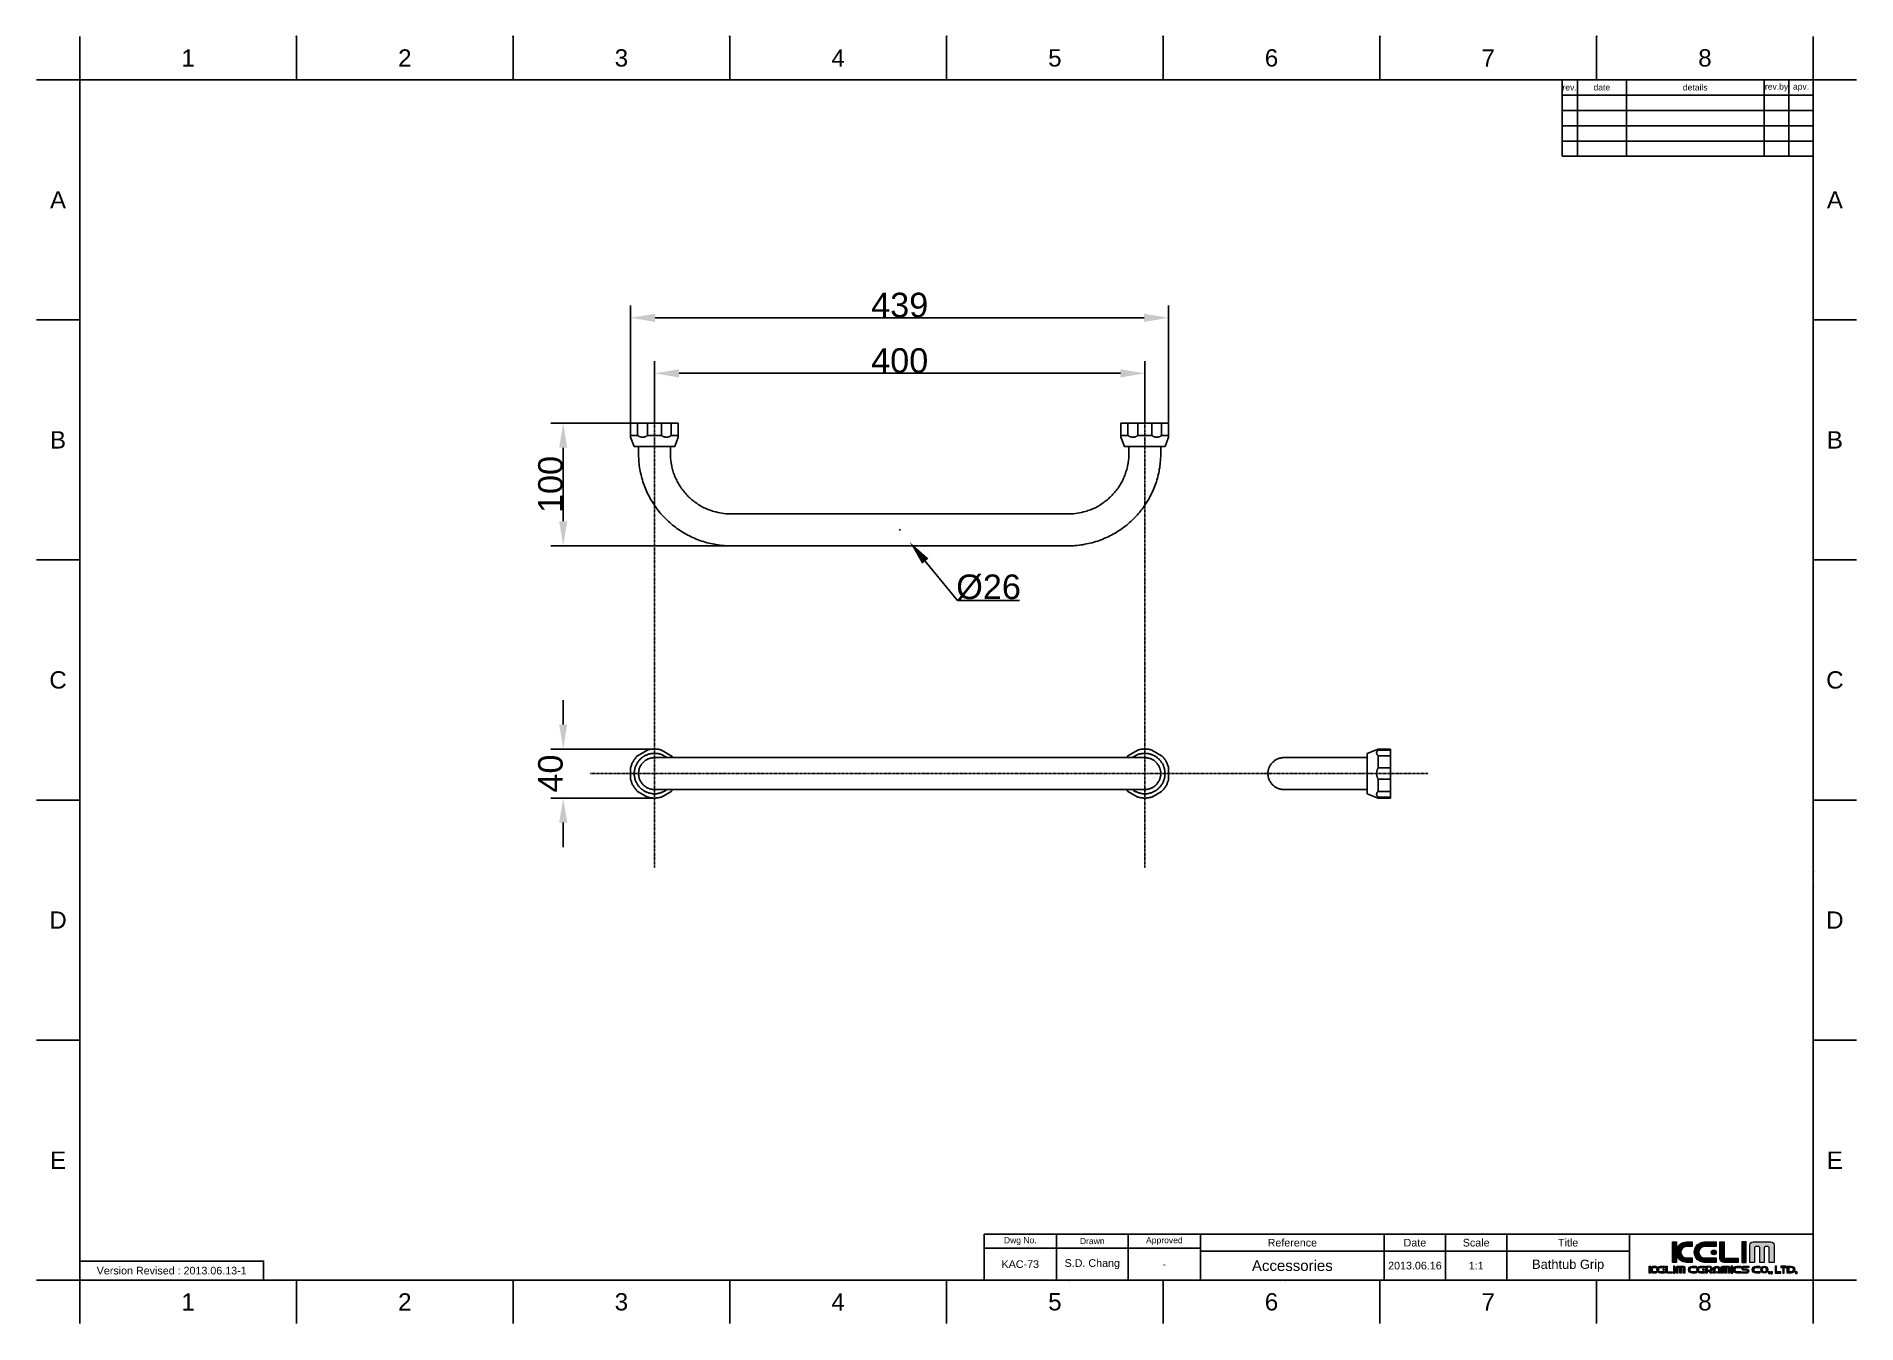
# Model space of a CAD drawing. Header units: millimetres. Extents: x 580 to 2065, y -13 to 1037.
import ezdxf

# ---------------------------------------------------------------- set-up
doc = ezdxf.new("R2010")
doc.units = ezdxf.units.MM
doc.header["$LTSCALE"] = 0.1
doc.linetypes.add('CENTER', pattern=[0.6, 0.375, -0.075, 0.075, -0.075])
for name, color, linetype in [('CEN', 1, 'CENTER'), ('DEFAULT', 7, 'Continuous'), ('FORM', 7, 'Continuous'), ('LAYER 01', 2, 'Continuous'), ('LAYER 02', 70, 'Continuous'), ('TEXT', 2, 'Continuous')]:
    doc.layers.add(name, color=color, linetype=linetype)
doc.styles.add('ARIAL', font='arial_0.ttf')
doc.styles.get("Standard").update_dxf_attribs({"font": 'arial_0.ttf'})
doc.dimstyles.new('DIMENSION STYLE 01', dxfattribs={"dimtxt": 20, "dimasz": 20, "dimexe": 10, "dimexo": 0.5, "dimgap": 0.09, "dimtad": 1, "dimtoh": 1, "dimdec": 0, "dimzin": 0, "dimdsep": 46, "dimtxsty": 'ARIAL', "dimcen": 0.5, "dimadec": 1, "dimazin": 0, "dimtfac": 1, "dimtdec": 4, "dimtofl": 0, "dimtmove": 0, "dimatfit": 3, "dimfxl": 1, "dimtolj": 1, "dimtzin": 0, "dimarcsym": 0})

msp = doc.modelspace()

# ---------------------------------------------------------------- texts
at = {"char_height": 14.1, "attachment_point": 5}
for s, width, insert in [('1', 50, (703.6, 1019.1)), ('2', 50, (880.4, 1019.1)), ('3', 50, (1057.1, 1019.1)), ('4', 50, (1233.9, 1019.1)), ('5', 50, (1410.7, 1019.1)), ('6', 50, (1587.4, 1019.1)), ('7', 50, (1764.2, 1019.1)), ('8', 50, (1941, 1019.1)), ('A', 10, (597.5, 903.4)), ('A', 10, (2047, 903.4)), ('B', 10, (597.5, 707.6)), ('B', 10, (2047, 707.6)), ('C', 10, (597.5, 511.7)), ('C', 10, (2047, 511.7)), ('D', 10, (597.5, 315.9)), ('D', 10, (2047, 315.9)), ('E', 10, (597.5, 120)), ('E', 10, (2047, 120)), ('1', 50, (703.6, 4.4)), ('2', 50, (880.4, 4.4)), ('3', 50, (1057.1, 4.4)), ('4', 50, (1233.9, 4.4)), ('5', 50, (1410.7, 4.4)), ('6', 50, (1587.4, 4.4)), ('7', 50, (1764.2, 4.4)), ('8', 50, (1941, 4.4))]:
    msp.add_mtext_dynamic_manual_height_columns(s, width=width, gutter_width=12.5, heights=[0], dxfattribs=dict(at, insert=insert))
at = {"layer": 'TEXT', "attachment_point": 5}
for s, width, insert, char_height in [('rev.', 5, (1830.6, 995.1), 5), ('date', 16, (1856.9, 995.1), 5), ('details', 45, (1933.1, 995.1), 5), ('rev.by', 8, (1999.4, 995.1), 5), ('apv.', 8, (2019.4, 995.1), 5), ('Dwg No.', 44.236, (1382.5, 54), 5), ('Drawn', 23.5, (1441.2, 54), 5), ('Approved', 23.5, (1500, 54), 5), ('Reference', 60, (1604.4, 52.7), 6.25), ('Date', 20, (1704.4, 52.7), 6.25), ('Scale', 20, (1754.4, 52.7), 6.25), ('Title', 40, (1829.4, 52.7), 6.25), ('Version Revised : 2013.06.13-1', 147.99, (690.2, 29.9), 6.25), ('KAC-73', 23.5, (1382.5, 35.2), 6.25), ('S.D. Chang', 46.414, (1441.2, 35.2), 6.25), ('-', 23.5, (1500, 35.2), 6.25), ('Accessories', 128.248, (1604.4, 34), 8.75), ('2013.06.16', 20, (1704.4, 34), 6.25), ('1:1', 20, (1754.4, 34), 6.25), ('Bathtub Grip', 94.603, (1829.4, 34), 7.5)]:
    msp.add_mtext_dynamic_manual_height_columns(s, width=width, gutter_width=12.5, heights=[0], dxfattribs=dict(at, insert=insert, char_height=char_height))

# ---------------------------------------------------------------- blocks, each defined once
blk = doc.blocks.new('*D87')
at = {"layer": 'DEFAULT', "color": 0, "lineweight": -2, "transparency": 16777216}
for p, q in [((1009.6, 475.4), (1009.6, 495.4)), ((1083.6, 455.4), (999.6, 455.4)), ((1083.6, 415.4), (999.6, 415.4)), ((1009.6, 395.4), (1009.6, 375.4))]:
    blk.add_line(p, q, dxfattribs=at)
at = {"layer": 'DEFAULT', "color": 0, "transparency": 16777216}
for points in [[(1006.3, 475.4), (1012.9, 475.4), (1009.6, 455.4)], [(1006.3, 395.4), (1012.9, 395.4), (1009.6, 415.4)]]:
    blk.add_solid(points, dxfattribs=at)
at = {"layer": 'Defpoints', "color": 0, "transparency": 16777216}
for p in [(1084.1, 455.4), (1009.6, 415.4), (1084.1, 415.4)]:
    blk.add_point(p, dxfattribs=at)
at = {"layer": 'DEFAULT', "color": 0, "transparency": 16777216, "insert": (999.3, 435.4), "char_height": 20, "attachment_point": 5, "rotation": 90, "style": 'ARIAL'}
blk.add_mtext('\\A1;40', dxfattribs=at)
blk = doc.blocks.new('*D88')
at = {"layer": 'DEFAULT', "color": 0, "lineweight": -2, "transparency": 16777216}
for p, q in [((1283.6, 634.2), (1284.6, 634.2)), ((1284.1, 633.7), (1284.1, 634.7)), ((1331.3, 576.6), (1305, 608.7)), ((1381.8, 576.6), (1331.3, 576.6))]:
    blk.add_line(p, q, dxfattribs=at)
at = {"layer": 'DEFAULT', "color": 0, "transparency": 16777216}
blk.add_solid([(1307.6, 610.8), (1302.4, 606.6), (1292.3, 624.2)], dxfattribs=at)
at = {"layer": 'Defpoints', "color": 0, "transparency": 16777216}
for p in [(1275.8, 644.3), (1292.3, 624.2)]:
    blk.add_point(p, dxfattribs=at)
at = {"layer": 'DEFAULT', "color": 0, "transparency": 16777216, "insert": (1356.6, 587.4), "char_height": 20, "attachment_point": 5, "style": 'ARIAL'}
blk.add_mtext('\\A1;Ø26', dxfattribs=at)
blk = doc.blocks.new('*D89')
at = {"layer": 'DEFAULT', "color": 0, "lineweight": -2, "transparency": 16777216}
for p, q in [((1064.1, 721.2), (999.6, 721.2)), ((1009.6, 701.2), (1009.6, 641.2)), ((1152.7, 621.2), (999.6, 621.2))]:
    blk.add_line(p, q, dxfattribs=at)
at = {"layer": 'DEFAULT', "color": 0, "transparency": 16777216}
for points in [[(1006.3, 701.2), (1012.9, 701.2), (1009.6, 721.2)], [(1006.3, 641.2), (1012.9, 641.2), (1009.6, 621.2)]]:
    blk.add_solid(points, dxfattribs=at)
at = {"layer": 'Defpoints', "color": 0, "transparency": 16777216}
for p in [(1064.6, 721.2), (1009.6, 621.2), (1153.2, 621.2)]:
    blk.add_point(p, dxfattribs=at)
at = {"layer": 'DEFAULT', "color": 0, "transparency": 16777216, "insert": (999.3, 671.2), "char_height": 20, "attachment_point": 5, "rotation": 90, "style": 'ARIAL'}
blk.add_mtext('\\A1;100', dxfattribs=at)
blk = doc.blocks.new('*D90')
at = {"layer": 'DEFAULT', "color": 0, "lineweight": -2, "transparency": 16777216}
for p, q in [((1064.6, 721.7), (1064.6, 817.2)), ((1503.5, 721.7), (1503.5, 817.2)), ((1084.6, 807.2), (1483.5, 807.2))]:
    blk.add_line(p, q, dxfattribs=at)
at = {"layer": 'DEFAULT', "color": 0, "transparency": 16777216}
for points in [[(1084.6, 810.5), (1084.6, 803.8), (1064.6, 807.2)], [(1483.5, 810.5), (1483.5, 803.8), (1503.5, 807.2)]]:
    blk.add_solid(points, dxfattribs=at)
at = {"layer": 'Defpoints', "color": 0, "transparency": 16777216}
for p in [(1503.5, 807.2), (1064.6, 721.2), (1503.5, 721.2)]:
    blk.add_point(p, dxfattribs=at)
at = {"layer": 'DEFAULT', "color": 0, "transparency": 16777216, "insert": (1284.1, 817.5), "char_height": 20, "attachment_point": 5, "style": 'ARIAL'}
blk.add_mtext('\\A1;439', dxfattribs=at)
blk = doc.blocks.new('*D91')
at = {"layer": 'DEFAULT', "color": 0, "lineweight": -2, "transparency": 16777216}
for p, q in [((1084.1, 721.7), (1084.1, 771.9)), ((1104.1, 761.9), (1464.1, 761.9)), ((1484.1, 721.7), (1484.1, 771.9))]:
    blk.add_line(p, q, dxfattribs=at)
at = {"layer": 'DEFAULT', "color": 0, "transparency": 16777216}
for points in [[(1104.1, 765.2), (1104.1, 758.5), (1084.1, 761.9)], [(1464.1, 765.2), (1464.1, 758.5), (1484.1, 761.9)]]:
    blk.add_solid(points, dxfattribs=at)
at = {"layer": 'Defpoints', "color": 0, "transparency": 16777216}
for p in [(1484.1, 761.9), (1084.1, 721.2), (1484.1, 721.2)]:
    blk.add_point(p, dxfattribs=at)
at = {"layer": 'DEFAULT', "color": 0, "transparency": 16777216, "insert": (1284.1, 772.2), "char_height": 20, "attachment_point": 5, "style": 'ARIAL'}
blk.add_mtext('\\A1;400', dxfattribs=at)

# ---------------------------------------------------------------- dimensions: what is measured, and where the dimension line sits
at = {"layer": 'DEFAULT'}
for base, p1, p2, picture, middle in [((1503.5, 807.2), (1064.6, 721.2), (1503.5, 721.2), '*D90', (1284.1, 817.5)), ((1484.1, 761.9), (1084.1, 721.2), (1484.1, 721.2), '*D91', (1284.1, 772.2))]:
    dim = msp.add_linear_dim(base=base, p1=p1, p2=p2, dimstyle='DIMENSION STYLE 01', dxfattribs=at)
    dim.commit()
    dim.dimension.update_dxf_attribs({"geometry": picture, "text_midpoint": middle})
for base, p1, p2, picture, middle in [((1009.6, 621.2), (1064.6, 721.2), (1153.2, 621.2), '*D89', (999.3, 671.2)), ((1009.6, 415.4), (1084.1, 455.4), (1084.1, 415.4), '*D87', (999.3, 435.4))]:
    dim = msp.add_linear_dim(base=base, p1=p1, p2=p2, angle=90, dimstyle='DIMENSION STYLE 01', dxfattribs=at)
    dim.commit()
    dim.dimension.update_dxf_attribs({"geometry": picture, "text_midpoint": middle})
dim = msp.add_diameter_dim_2p(p1=(1275.8, 644.3), p2=(1292.3, 624.2), text='Ø26', dimstyle='DIMENSION STYLE 01', dxfattribs=at)
dim.commit()
dim.dimension.update_dxf_attribs({"geometry": '*D88', "text_midpoint": (1356.6, 587.4)})

# ---------------------------------------------------------------- hatches: boundary and pattern name
at = {"layer": 'TEXT'}
h = msp.add_hatch(color=2, dxfattribs=at)
h.dxf.hatch_style = 2
edge = h.paths.add_edge_path()
edge.add_spline(control_points=[(1930.7, 40.4), (1930.7, 40.4), (1925.9, 40.4), (1925.9, 40.4), (1923.3, 40.4), (1921.3, 42.4), (1921.3, 44.9), (1921.3, 47.5), (1923.3, 49.5), (1925.9, 49.5), (1925.9, 49.5), (1930.7, 49.5), (1930.7, 49.5), (1930.7, 49.5), (1930.7, 53.3), (1930.7, 53.3), (1930.7, 53.3), (1925.9, 53.3), (1925.9, 53.3), (1922.1, 53.3), (1918.9, 50.7), (1917.9, 47.2), (1917.9, 47.2), (1917.9, 53.4), (1917.9, 53.4), (1917.9, 53.4), (1914.4, 53.4), (1914.4, 53.4), (1914.4, 53.4), (1914.4, 36.6), (1914.4, 36.6), (1914.4, 36.6), (1917.9, 36.6), (1917.9, 36.6), (1917.9, 36.6), (1917.9, 42.8), (1917.9, 42.8), (1918.9, 39.3), (1922.1, 36.7), (1925.9, 36.7), (1925.9, 36.7), (1930.7, 36.7), (1930.7, 36.7), (1930.7, 36.7), (1930.7, 40.4), (1930.7, 40.4)], knot_values=[0, 0, 0, 0, 1, 1, 1, 2, 2, 2, 3, 3, 3, 4, 4, 4, 5, 5, 5, 6, 6, 6, 7, 7, 7, 8, 8, 8, 9, 9, 9, 10, 10, 10, 11, 11, 11, 12, 12, 12, 13, 13, 13, 14, 14, 14, 15, 15, 15, 15], degree=3, periodic=0)
h = msp.add_hatch(color=256, dxfattribs=at)
h.dxf.hatch_style = 2
edge = h.paths.add_edge_path()
edge.add_spline(control_points=[(1940.6, 36.7), (1940.6, 36.7), (1950.2, 36.7), (1950.2, 36.7), (1950.2, 36.7), (1950.2, 40.4), (1950.2, 40.4), (1950.2, 40.4), (1940.6, 40.4), (1940.6, 40.4), (1938, 40.4), (1936, 42.4), (1936, 44.9), (1936, 47.5), (1938, 49.5), (1940.6, 49.5), (1940.6, 49.5), (1950.2, 49.5), (1950.2, 49.5), (1950.2, 49.5), (1950.2, 53.3), (1950.2, 53.3), (1950.2, 53.3), (1940.6, 53.3), (1940.6, 53.3), (1936, 53.3), (1932.3, 49.6), (1932.3, 45), (1932.3, 40.4), (1936, 36.7), (1940.6, 36.7)], knot_values=[0, 0, 0, 0, 1, 1, 1, 2, 2, 2, 3, 3, 3, 4, 4, 4, 5, 5, 5, 6, 6, 6, 7, 7, 7, 8, 8, 8, 9, 9, 9, 10, 10, 10, 10], degree=3, periodic=0)
h = msp.add_hatch(color=2, dxfattribs=at)
h.dxf.hatch_style = 2
edge = h.paths.add_edge_path()
edge.add_spline(control_points=[(1946.2, 44.9), (1946.2, 43.8), (1947.1, 42.9), (1948.2, 42.9), (1949.3, 42.9), (1950.2, 43.8), (1950.2, 44.9), (1950.2, 46), (1949.3, 46.9), (1948.2, 46.9), (1947.1, 46.9), (1946.2, 46), (1946.2, 44.9)], knot_values=[0, 0, 0, 0, 1, 1, 1, 2, 2, 2, 3, 3, 3, 4, 4, 4, 4], degree=3, periodic=0)
h = msp.add_hatch(color=2, dxfattribs=at)
h.dxf.hatch_style = 2
edge = h.paths.add_edge_path()
edge.add_spline(control_points=[(1956.7, 36.6), (1956.7, 36.6), (1968.1, 36.6), (1968.1, 36.6), (1968.1, 36.6), (1968.1, 40.1), (1968.1, 40.1), (1968.1, 40.1), (1956.8, 40.1), (1956.8, 40.1), (1956.8, 40.1), (1956.8, 40.1), (1956.8, 40.1), (1956.8, 40.1), (1956.8, 53.4), (1956.8, 53.4), (1956.8, 53.4), (1953.2, 53.4), (1953.2, 53.4), (1953.2, 53.4), (1953.2, 40.1), (1953.2, 40.1), (1953.2, 40.1), (1953.2, 40.1), (1953.2, 40.1), (1953.2, 38.1), (1954.8, 36.5), (1956.8, 36.5), (1956.8, 36.5), (1956.7, 36.6), (1956.7, 36.6)], knot_values=[0, 0, 0, 0, 1, 1, 1, 2, 2, 2, 3, 3, 3, 4, 4, 4, 5, 5, 5, 6, 6, 6, 7, 7, 7, 8, 8, 8, 9, 9, 9, 10, 10, 10, 10], degree=3, periodic=0)
h = msp.add_hatch(color=2, dxfattribs=at)
h.dxf.hatch_style = 2
h.paths.add_polyline_path([(1974.6, 53.4), (1971, 53.4), (1971, 36.6), (1974.6, 36.6)])
h = msp.add_hatch(color=2, dxfattribs=at)
h.dxf.hatch_style = 2
edge = h.paths.add_edge_path()
edge.add_spline(control_points=[(1994.8, 53.3), (1994.8, 53.3), (1980.4, 53.3), (1980.4, 53.3), (1978.9, 53.3), (1977.7, 52.2), (1977.7, 50.7), (1977.7, 50.7), (1977.7, 36.6), (1977.7, 36.6), (1977.7, 36.6), (1981.5, 36.6), (1981.5, 36.6), (1981.5, 36.6), (1981.5, 48.9), (1981.5, 48.9), (1981.5, 48.9), (1982.3, 49.7), (1982.3, 49.7), (1982.3, 49.7), (1984.9, 49.7), (1984.9, 49.7), (1984.9, 49.7), (1985.7, 48.9), (1985.7, 48.9), (1985.7, 48.9), (1985.7, 36.6), (1985.7, 36.6), (1985.7, 36.6), (1989.4, 36.6), (1989.4, 36.6), (1989.4, 36.6), (1989.4, 48.9), (1989.4, 48.9), (1989.4, 48.9), (1990.2, 49.7), (1990.2, 49.7), (1990.2, 49.7), (1992.7, 49.7), (1992.7, 49.7), (1992.7, 49.7), (1993.5, 48.9), (1993.5, 48.9), (1993.5, 48.9), (1993.5, 36.6), (1993.5, 36.6), (1993.5, 36.6), (1997.4, 36.6), (1997.4, 36.6), (1997.4, 36.6), (1997.4, 50.7), (1997.4, 50.7), (1997.4, 52.2), (1996.2, 53.3), (1994.8, 53.3)], knot_values=[0, 0, 0, 0, 1, 1, 1, 2, 2, 2, 3, 3, 3, 4, 4, 4, 5, 5, 5, 6, 6, 6, 7, 7, 7, 8, 8, 8, 9, 9, 9, 10, 10, 10, 11, 11, 11, 12, 12, 12, 13, 13, 13, 14, 14, 14, 15, 15, 15, 16, 16, 16, 17, 17, 17, 18, 18, 18, 18], degree=3, periodic=0)
h = msp.add_hatch(color=2, dxfattribs=at)
h.dxf.hatch_style = 2
edge = h.paths.add_edge_path()
edge.add_spline(control_points=[(1896.8, 31.5), (1896.8, 31.5), (1896.8, 33.7), (1896.8, 33.7), (1896.8, 33.7), (1895.5, 33.7), (1895.5, 33.7), (1895.5, 33.7), (1895.5, 27.8), (1895.5, 27.8), (1895.5, 27.8), (1896.8, 27.8), (1896.8, 27.8), (1896.8, 27.8), (1896.8, 29.9), (1896.8, 29.9), (1897.1, 28.7), (1898.2, 27.8), (1899.5, 27.8), (1899.5, 27.8), (1901.2, 27.8), (1901.2, 27.8), (1901.2, 27.8), (1901.2, 29.1), (1901.2, 29.1), (1901.2, 29.1), (1899.5, 29.1), (1899.5, 29.1), (1898.6, 29.1), (1897.9, 29.8), (1897.9, 30.7), (1897.9, 31.6), (1898.6, 32.3), (1899.5, 32.3), (1899.5, 32.3), (1901.2, 32.3), (1901.2, 32.3), (1901.2, 32.3), (1901.2, 33.6), (1901.2, 33.6), (1901.2, 33.6), (1899.5, 33.6), (1899.5, 33.6), (1898.2, 33.6), (1897.1, 32.7), (1896.8, 31.5)], knot_values=[0, 0, 0, 0, 1, 1, 1, 2, 2, 2, 3, 3, 3, 4, 4, 4, 5, 5, 5, 6, 6, 6, 7, 7, 7, 8, 8, 8, 9, 9, 9, 10, 10, 10, 11, 11, 11, 12, 12, 12, 13, 13, 13, 14, 14, 14, 15, 15, 15, 15], degree=3, periodic=0)
h = msp.add_hatch(color=2, dxfattribs=at)
h.dxf.hatch_style = 2
edge = h.paths.add_edge_path()
edge.add_spline(control_points=[(1901.8, 30.7), (1901.8, 29.1), (1903.1, 27.8), (1904.7, 27.8), (1904.7, 27.8), (1908, 27.8), (1908, 27.8), (1908, 27.8), (1908, 29.1), (1908, 29.1), (1908, 29.1), (1904.7, 29.1), (1904.7, 29.1), (1903.8, 29.1), (1903.1, 29.8), (1903.1, 30.7), (1903.1, 31.6), (1903.8, 32.3), (1904.7, 32.3), (1904.7, 32.3), (1908, 32.3), (1908, 32.3), (1908, 32.3), (1908, 33.6), (1908, 33.6), (1908, 33.6), (1904.7, 33.6), (1904.7, 33.6), (1903.1, 33.6), (1901.8, 32.3), (1901.8, 30.7)], knot_values=[0, 0, 0, 0, 1, 1, 1, 2, 2, 2, 3, 3, 3, 4, 4, 4, 5, 5, 5, 6, 6, 6, 7, 7, 7, 8, 8, 8, 9, 9, 9, 10, 10, 10, 10], degree=3, periodic=0)
h = msp.add_hatch(color=2, dxfattribs=at)
h.dxf.hatch_style = 2
edge = h.paths.add_edge_path()
edge.add_spline(control_points=[(1906.6, 30.7), (1906.6, 30.3), (1906.9, 30), (1907.3, 30), (1907.7, 30), (1908, 30.3), (1908, 30.7), (1908, 31.1), (1907.7, 31.4), (1907.3, 31.4), (1906.9, 31.4), (1906.6, 31.1), (1906.6, 30.7)], knot_values=[0, 0, 0, 0, 1, 1, 1, 2, 2, 2, 3, 3, 3, 4, 4, 4, 4], degree=3, periodic=0)
h = msp.add_hatch(color=2, dxfattribs=at)
h.dxf.hatch_style = 2
edge = h.paths.add_edge_path()
edge.add_spline(control_points=[(1910.3, 29), (1910.3, 29), (1910.3, 33.7), (1910.3, 33.7), (1910.3, 33.7), (1909.1, 33.7), (1909.1, 33.7), (1909.1, 33.7), (1909.1, 29), (1909.1, 29), (1909.1, 29), (1909.1, 29), (1909.1, 29), (1909.1, 28.3), (1909.6, 27.8), (1910.3, 27.8), (1910.3, 27.8), (1910.3, 27.8), (1910.3, 27.8), (1910.3, 27.8), (1914.3, 27.8), (1914.3, 27.8), (1914.3, 27.8), (1914.3, 29), (1914.3, 29), (1914.3, 29), (1910.3, 29), (1910.3, 29), (1910.3, 29), (1910.3, 29), (1910.3, 29)], knot_values=[0, 0, 0, 0, 1, 1, 1, 2, 2, 2, 3, 3, 3, 4, 4, 4, 5, 5, 5, 6, 6, 6, 7, 7, 7, 8, 8, 8, 9, 9, 9, 10, 10, 10, 10], degree=3, periodic=0)
h = msp.add_hatch(color=2, dxfattribs=at)
h.dxf.hatch_style = 2
h.paths.add_polyline_path([(1915.3, 27.8), (1916.5, 27.8), (1916.5, 33.7), (1915.3, 33.7)])
h = msp.add_hatch(color=2, dxfattribs=at)
h.dxf.hatch_style = 2
edge = h.paths.add_edge_path()
edge.add_spline(control_points=[(1923.6, 33.6), (1923.6, 33.6), (1918.5, 33.6), (1918.5, 33.6), (1918, 33.6), (1917.6, 33.2), (1917.6, 32.7), (1917.6, 32.7), (1917.6, 27.8), (1917.6, 27.8), (1917.6, 27.8), (1918.9, 27.8), (1918.9, 27.8), (1918.9, 27.8), (1918.9, 32.1), (1918.9, 32.1), (1918.9, 32.1), (1919.2, 32.4), (1919.2, 32.4), (1919.2, 32.4), (1920.1, 32.4), (1920.1, 32.4), (1920.1, 32.4), (1920.4, 32.1), (1920.4, 32.1), (1920.4, 32.1), (1920.4, 27.8), (1920.4, 27.8), (1920.4, 27.8), (1921.7, 27.8), (1921.7, 27.8), (1921.7, 27.8), (1921.7, 32.1), (1921.7, 32.1), (1921.7, 32.1), (1922, 32.4), (1922, 32.4), (1922, 32.4), (1922.8, 32.4), (1922.8, 32.4), (1922.8, 32.4), (1923.1, 32.1), (1923.1, 32.1), (1923.1, 32.1), (1923.1, 27.8), (1923.1, 27.8), (1923.1, 27.8), (1924.5, 27.8), (1924.5, 27.8), (1924.5, 27.8), (1924.5, 32.7), (1924.5, 32.7), (1924.5, 33.2), (1924.1, 33.6), (1923.6, 33.6)], knot_values=[0, 0, 0, 0, 1, 1, 1, 2, 2, 2, 3, 3, 3, 4, 4, 4, 5, 5, 5, 6, 6, 6, 7, 7, 7, 8, 8, 8, 9, 9, 9, 10, 10, 10, 11, 11, 11, 12, 12, 12, 13, 13, 13, 14, 14, 14, 15, 15, 15, 16, 16, 16, 17, 17, 17, 18, 18, 18, 18], degree=3, periodic=0)
h = msp.add_hatch(color=2, dxfattribs=at)
h.dxf.hatch_style = 2
edge = h.paths.add_edge_path()
edge.add_spline(control_points=[(1927.6, 30.7), (1927.6, 29.1), (1928.9, 27.8), (1930.5, 27.8), (1930.5, 27.8), (1933.8, 27.8), (1933.8, 27.8), (1933.8, 27.8), (1933.8, 29.1), (1933.8, 29.1), (1933.8, 29.1), (1930.4, 29.1), (1930.4, 29.1), (1929.6, 29.1), (1928.8, 29.8), (1928.8, 30.7), (1928.8, 31.6), (1929.6, 32.3), (1930.4, 32.3), (1930.4, 32.3), (1933.8, 32.3), (1933.8, 32.3), (1933.8, 32.3), (1933.8, 33.6), (1933.8, 33.6), (1933.8, 33.6), (1930.5, 33.6), (1930.5, 33.6), (1928.9, 33.6), (1927.6, 32.3), (1927.6, 30.7)], knot_values=[0, 0, 0, 0, 1, 1, 1, 2, 2, 2, 3, 3, 3, 4, 4, 4, 5, 5, 5, 6, 6, 6, 7, 7, 7, 8, 8, 8, 9, 9, 9, 10, 10, 10, 10], degree=3, periodic=0)
h = msp.add_hatch(color=2, dxfattribs=at)
h.dxf.hatch_style = 2
edge = h.paths.add_edge_path()
edge.add_spline(control_points=[(1934.4, 30.7), (1934.4, 29.1), (1935.7, 27.8), (1937.3, 27.8), (1937.3, 27.8), (1940.6, 27.8), (1940.6, 27.8), (1940.6, 27.8), (1940.6, 29.1), (1940.6, 29.1), (1940.6, 29.1), (1937.3, 29.1), (1937.3, 29.1), (1936.4, 29.1), (1935.7, 29.8), (1935.7, 30.7), (1935.7, 31.6), (1936.4, 32.3), (1937.3, 32.3), (1937.3, 32.3), (1940.6, 32.3), (1940.6, 32.3), (1940.6, 32.3), (1940.6, 33.6), (1940.6, 33.6), (1940.6, 33.6), (1937.3, 33.6), (1937.3, 33.6), (1935.7, 33.6), (1934.4, 32.3), (1934.4, 30.7)], knot_values=[0, 0, 0, 0, 1, 1, 1, 2, 2, 2, 3, 3, 3, 4, 4, 4, 5, 5, 5, 6, 6, 6, 7, 7, 7, 8, 8, 8, 9, 9, 9, 10, 10, 10, 10], degree=3, periodic=0)
h = msp.add_hatch(color=2, dxfattribs=at)
h.dxf.hatch_style = 2
edge = h.paths.add_edge_path()
edge.add_spline(control_points=[(1939.2, 30.7), (1939.2, 30.3), (1939.5, 30), (1939.9, 30), (1940.3, 30), (1940.6, 30.3), (1940.6, 30.7), (1940.6, 31.1), (1940.3, 31.4), (1939.9, 31.4), (1939.5, 31.4), (1939.2, 31.1), (1939.2, 30.7)], knot_values=[0, 0, 0, 0, 1, 1, 1, 2, 2, 2, 3, 3, 3, 4, 4, 4, 4], degree=3, periodic=0)
h = msp.add_hatch(color=2, dxfattribs=at)
h.dxf.hatch_style = 2
edge = h.paths.add_edge_path()
edge.add_spline(control_points=[(1946.9, 31.5), (1946.9, 32.7), (1945.8, 33.7), (1944.4, 33.7), (1944.4, 33.7), (1942.8, 33.7), (1942.8, 33.7), (1942.8, 33.7), (1941.6, 33.7), (1941.6, 33.7), (1941.6, 33.7), (1941.6, 32.7), (1941.6, 32.7), (1941.6, 32.7), (1941.6, 30.3), (1941.6, 30.3), (1941.6, 30.3), (1941.6, 29.3), (1941.6, 29.3), (1941.6, 29.3), (1941.6, 27.8), (1941.6, 27.8), (1941.6, 27.8), (1942.8, 27.8), (1942.8, 27.8), (1942.8, 27.8), (1942.8, 29.3), (1942.8, 29.3), (1942.8, 29.3), (1944.3, 29.3), (1944.3, 29.3), (1944.3, 29.3), (1945.6, 27.8), (1945.6, 27.8), (1945.6, 27.8), (1946.9, 27.8), (1946.9, 27.8), (1946.9, 27.8), (1945.4, 29.5), (1945.4, 29.5), (1946.3, 29.8), (1946.9, 30.6), (1946.9, 31.5)], knot_values=[0, 0, 0, 0, 1, 1, 1, 2, 2, 2, 3, 3, 3, 4, 4, 4, 5, 5, 5, 6, 6, 6, 7, 7, 7, 8, 8, 8, 9, 9, 9, 10, 10, 10, 11, 11, 11, 12, 12, 12, 13, 13, 13, 14, 14, 14, 14], degree=3, periodic=0)
edge = h.paths.add_edge_path()
edge.add_spline(control_points=[(1944.4, 30.3), (1944.4, 30.3), (1942.8, 30.3), (1942.8, 30.3), (1942.8, 30.3), (1942.8, 32.7), (1942.8, 32.7), (1942.8, 32.7), (1944.4, 32.7), (1944.4, 32.7), (1945.2, 32.7), (1945.8, 32.2), (1945.8, 31.5), (1945.8, 30.8), (1945.2, 30.3), (1944.4, 30.3)], knot_values=[0, 0, 0, 0, 1, 1, 1, 2, 2, 2, 3, 3, 3, 4, 4, 4, 5, 5, 5, 5], degree=3, periodic=0)
h = msp.add_hatch(color=2, dxfattribs=at)
h.dxf.hatch_style = 2
edge = h.paths.add_edge_path()
edge.add_spline(control_points=[(1950.7, 33.6), (1949.1, 33.6), (1947.8, 32.4), (1947.8, 30.9), (1947.8, 30.9), (1947.8, 27.8), (1947.8, 27.8), (1947.8, 27.8), (1949.1, 27.8), (1949.1, 27.8), (1949.1, 27.8), (1949.1, 31), (1949.1, 31), (1949.1, 31.8), (1949.8, 32.4), (1950.7, 32.4), (1951.6, 32.4), (1952.3, 31.8), (1952.3, 31), (1952.3, 31), (1952.3, 27.8), (1952.3, 27.8), (1952.3, 27.8), (1953.6, 27.8), (1953.6, 27.8), (1953.6, 27.8), (1953.6, 30.9), (1953.6, 30.9), (1953.6, 32.4), (1952.3, 33.6), (1950.7, 33.6)], knot_values=[0, 0, 0, 0, 1, 1, 1, 2, 2, 2, 3, 3, 3, 4, 4, 4, 5, 5, 5, 6, 6, 6, 7, 7, 7, 8, 8, 8, 9, 9, 9, 10, 10, 10, 10], degree=3, periodic=0)
h = msp.add_hatch(color=2, dxfattribs=at)
h.dxf.hatch_style = 2
edge = h.paths.add_edge_path()
edge.add_spline(control_points=[(1960.5, 33.6), (1960.5, 33.6), (1955.5, 33.6), (1955.5, 33.6), (1955, 33.6), (1954.5, 33.2), (1954.5, 32.7), (1954.5, 32.7), (1954.5, 27.8), (1954.5, 27.8), (1954.5, 27.8), (1955.9, 27.8), (1955.9, 27.8), (1955.9, 27.8), (1955.9, 32.1), (1955.9, 32.1), (1955.9, 32.1), (1956.2, 32.4), (1956.2, 32.4), (1956.2, 32.4), (1957, 32.4), (1957, 32.4), (1957, 32.4), (1957.3, 32.1), (1957.3, 32.1), (1957.3, 32.1), (1957.3, 27.8), (1957.3, 27.8), (1957.3, 27.8), (1958.6, 27.8), (1958.6, 27.8), (1958.6, 27.8), (1958.6, 32.1), (1958.6, 32.1), (1958.6, 32.1), (1958.9, 32.4), (1958.9, 32.4), (1958.9, 32.4), (1959.8, 32.4), (1959.8, 32.4), (1959.8, 32.4), (1960.1, 32.1), (1960.1, 32.1), (1960.1, 32.1), (1960.1, 27.8), (1960.1, 27.8), (1960.1, 27.8), (1961.4, 27.8), (1961.4, 27.8), (1961.4, 27.8), (1961.4, 32.7), (1961.4, 32.7), (1961.4, 33.2), (1961, 33.6), (1960.5, 33.6)], knot_values=[0, 0, 0, 0, 1, 1, 1, 2, 2, 2, 3, 3, 3, 4, 4, 4, 5, 5, 5, 6, 6, 6, 7, 7, 7, 8, 8, 8, 9, 9, 9, 10, 10, 10, 11, 11, 11, 12, 12, 12, 13, 13, 13, 14, 14, 14, 15, 15, 15, 16, 16, 16, 17, 17, 17, 18, 18, 18, 18], degree=3, periodic=0)
h = msp.add_hatch(color=2, dxfattribs=at)
h.dxf.hatch_style = 2
h.paths.add_polyline_path([(1962.5, 27.8), (1963.7, 27.8), (1963.7, 33.7), (1962.5, 33.7)])
h = msp.add_hatch(color=2, dxfattribs=at)
h.dxf.hatch_style = 2
edge = h.paths.add_edge_path()
edge.add_spline(control_points=[(1964.1, 30.7), (1964.1, 29.1), (1965.4, 27.8), (1967, 27.8), (1967, 27.8), (1970.3, 27.8), (1970.3, 27.8), (1970.3, 27.8), (1970.3, 29.1), (1970.3, 29.1), (1970.3, 29.1), (1967, 29.1), (1967, 29.1), (1966.1, 29.1), (1965.4, 29.8), (1965.4, 30.7), (1965.4, 31.6), (1966.1, 32.3), (1967, 32.3), (1967, 32.3), (1970.3, 32.3), (1970.3, 32.3), (1970.3, 32.3), (1970.3, 33.6), (1970.3, 33.6), (1970.3, 33.6), (1967, 33.6), (1967, 33.6), (1965.4, 33.6), (1964.1, 32.3), (1964.1, 30.7)], knot_values=[0, 0, 0, 0, 1, 1, 1, 2, 2, 2, 3, 3, 3, 4, 4, 4, 5, 5, 5, 6, 6, 6, 7, 7, 7, 8, 8, 8, 9, 9, 9, 10, 10, 10, 10], degree=3, periodic=0)
h = msp.add_hatch(color=2, dxfattribs=at)
h.dxf.hatch_style = 2
edge = h.paths.add_edge_path()
edge.add_spline(control_points=[(1971, 31.8), (1971, 30), (1972.8, 30.2), (1972.8, 30.2), (1972.8, 30.2), (1972.8, 30.2), (1972.8, 30.2), (1972.8, 30.2), (1974.8, 30.2), (1974.8, 30.2), (1974.8, 30.2), (1975.1, 30.2), (1975.1, 30.2), (1975.1, 30.2), (1975.6, 30.1), (1975.6, 29.7), (1975.6, 29.2), (1975.3, 29), (1975.1, 29), (1975.1, 29), (1971, 29), (1971, 29), (1971, 29), (1971, 27.8), (1971, 27.8), (1971, 27.8), (1975.1, 27.8), (1975.1, 27.8), (1975.1, 27.8), (1976.7, 27.8), (1976.7, 29.6), (1976.7, 31.4), (1974.8, 31.3), (1974.8, 31.3), (1974.8, 31.3), (1974.8, 31.3), (1974.8, 31.3), (1974.8, 31.3), (1972.8, 31.3), (1972.8, 31.3), (1972.8, 31.3), (1972.5, 31.3), (1972.5, 31.3), (1972.5, 31.3), (1972, 31.3), (1972, 31.8), (1972, 32.3), (1972.3, 32.4), (1972.5, 32.4), (1972.5, 32.4), (1976.7, 32.4), (1976.7, 32.4), (1976.7, 32.4), (1976.7, 33.6), (1976.7, 33.6), (1976.7, 33.6), (1972.5, 33.6), (1972.5, 33.6), (1972.5, 33.6), (1971, 33.6), (1971, 31.8)], knot_values=[0, 0, 0, 0, 1, 1, 1, 2, 2, 2, 3, 3, 3, 4, 4, 4, 5, 5, 5, 6, 6, 6, 7, 7, 7, 8, 8, 8, 9, 9, 9, 10, 10, 10, 11, 11, 11, 12, 12, 12, 13, 13, 13, 14, 14, 14, 15, 15, 15, 16, 16, 16, 17, 17, 17, 18, 18, 18, 19, 19, 19, 20, 20, 20, 20], degree=3, periodic=0)
h = msp.add_hatch(color=2, dxfattribs=at)
h.dxf.hatch_style = 2
edge = h.paths.add_edge_path()
edge.add_spline(control_points=[(1979.6, 30.7), (1979.6, 29.1), (1980.9, 27.8), (1982.5, 27.8), (1982.5, 27.8), (1985.9, 27.8), (1985.9, 27.8), (1985.9, 27.8), (1985.9, 29.1), (1985.9, 29.1), (1985.9, 29.1), (1982.5, 29.1), (1982.5, 29.1), (1981.6, 29.1), (1980.9, 29.8), (1980.9, 30.7), (1980.9, 31.6), (1981.6, 32.3), (1982.5, 32.3), (1982.5, 32.3), (1985.9, 32.3), (1985.9, 32.3), (1985.9, 32.3), (1985.9, 33.6), (1985.9, 33.6), (1985.9, 33.6), (1982.5, 33.6), (1982.5, 33.6), (1980.9, 33.6), (1979.6, 32.3), (1979.6, 30.7)], knot_values=[0, 0, 0, 0, 1, 1, 1, 2, 2, 2, 3, 3, 3, 4, 4, 4, 5, 5, 5, 6, 6, 6, 7, 7, 7, 8, 8, 8, 9, 9, 9, 10, 10, 10, 10], degree=3, periodic=0)
h = msp.add_hatch(color=2, dxfattribs=at)
h.dxf.hatch_style = 2
edge = h.paths.add_edge_path()
edge.add_spline(control_points=[(1989.4, 33.6), (1987.8, 33.6), (1986.5, 32.3), (1986.5, 30.7), (1986.5, 29.1), (1987.8, 27.8), (1989.4, 27.8), (1991, 27.8), (1992.3, 29.1), (1992.3, 30.7), (1992.3, 32.3), (1991, 33.6), (1989.4, 33.6)], knot_values=[0, 0, 0, 0, 1, 1, 1, 2, 2, 2, 3, 3, 3, 4, 4, 4, 4], degree=3, periodic=0)
edge = h.paths.add_edge_path()
edge.add_spline(control_points=[(1989.4, 29), (1988.4, 29), (1987.7, 29.7), (1987.7, 30.7), (1987.7, 31.7), (1988.4, 32.5), (1989.4, 32.5), (1990.4, 32.5), (1991.2, 31.7), (1991.2, 30.7), (1991.2, 29.7), (1990.4, 29), (1989.4, 29)], knot_values=[0, 0, 0, 0, 1, 1, 1, 2, 2, 2, 3, 3, 3, 4, 4, 4, 4], degree=3, periodic=0)
h = msp.add_hatch(color=2, dxfattribs=at)
h.dxf.hatch_style = 2
h.paths.add_polyline_path([(1999.5, 33.7), (1998.3, 33.7), (1998.3, 29), (1998.3, 27.8), (1999.5, 27.8), (2002.9, 27.8), (2002.9, 29), (1999.5, 29)])
h = msp.add_hatch(color=2, dxfattribs=at)
h.dxf.hatch_style = 2
h.paths.add_polyline_path([(2004.4, 33.7), (2002.8, 33.7), (2002.8, 32.4), (2004.4, 32.4), (2004.4, 27.8), (2005.6, 27.8), (2005.6, 32.4), (2007.3, 32.4), (2007.3, 33.7), (2005.6, 33.7)])
h = msp.add_hatch(color=2, dxfattribs=at)
h.dxf.hatch_style = 2
edge = h.paths.add_edge_path()
edge.add_spline(control_points=[(2011.4, 33.6), (2011.4, 33.6), (2008.1, 33.6), (2008.1, 33.6), (2008.1, 33.6), (2008.1, 27.8), (2008.1, 27.8), (2008.1, 27.8), (2011.4, 27.8), (2011.4, 27.8), (2013, 27.8), (2014.3, 29.1), (2014.3, 30.7), (2014.3, 32.3), (2013, 33.6), (2011.4, 33.6)], knot_values=[0, 0, 0, 0, 1, 1, 1, 2, 2, 2, 3, 3, 3, 4, 4, 4, 5, 5, 5, 5], degree=3, periodic=0)
edge = h.paths.add_edge_path()
edge.add_spline(control_points=[(2011.5, 29.2), (2011.5, 29.2), (2009.3, 29.2), (2009.3, 29.2), (2009.3, 29.2), (2009.3, 32.4), (2009.3, 32.4), (2009.3, 32.4), (2011.5, 32.4), (2011.5, 32.4), (2012.3, 32.4), (2013.1, 31.6), (2013.1, 30.8), (2013.1, 29.9), (2012.3, 29.2), (2011.5, 29.2)], knot_values=[0, 0, 0, 0, 1, 1, 1, 2, 2, 2, 3, 3, 3, 4, 4, 4, 5, 5, 5, 5], degree=3, periodic=0)
h = msp.add_hatch(color=2, dxfattribs=at)
h.dxf.hatch_style = 2
edge = h.paths.add_edge_path()
edge.add_spline(control_points=[(1950.8, 29.3), (1950.4, 29.3), (1950.1, 29), (1950.1, 28.6), (1950.1, 28.2), (1950.4, 27.9), (1950.8, 27.9), (1951.2, 27.9), (1951.5, 28.2), (1951.5, 28.6), (1951.5, 29), (1951.2, 29.3), (1950.8, 29.3)], knot_values=[0, 0, 0, 0, 1, 1, 1, 2, 2, 2, 3, 3, 3, 4, 4, 4, 4], degree=3, periodic=0)
h = msp.add_hatch(color=2, dxfattribs=at)
h.dxf.hatch_style = 2
h.paths.add_polyline_path([(1992.8, 27.6), (1994.1, 27.6), (1994.1, 28.9), (1992.8, 28.9)])
h = msp.add_hatch(color=2, dxfattribs=at)
h.dxf.hatch_style = 2
h.paths.add_polyline_path([(1994.7, 27.6), (1995.2, 27.6), (1994.8, 27.3), (1995.6, 27.3), (1996, 27.6), (1996, 28.9), (1994.7, 28.9)])
h = msp.add_hatch(color=2, dxfattribs=at)
h.dxf.hatch_style = 2
h.paths.add_polyline_path([(2015, 27.6), (2016.3, 27.6), (2016.3, 28.9), (2015, 28.9)])

# ---------------------------------------------------------------- linework, layer by layer
for p, q in [((615.2, 1001.4), (615.2, 1036.7)), ((792, 1001.4), (792, 1036.7)), ((968.7, 1001.4), (968.7, 1036.7)), ((1145.5, 1001.4), (1145.5, 1036.7)), ((1322.3, 1001.4), (1322.3, 1036.7)), ((1499, 1001.4), (1499, 1036.7)), ((1675.8, 1001.4), (1675.8, 1036.7)), ((1852.6, 1001.4), (1852.6, 1036.7)), ((2029.4, 1001.4), (2029.4, 1036.7)), ((615.2, 1001.4), (579.9, 1001.4)), ((2029.4, 1001.4), (615.2, 1001.4)), ((615.2, 1001.4), (615.2, 22.1)), ((2029.4, 22.1), (2029.4, 1001.4)), ((2029.4, 1001.4), (2064.7, 1001.4)), ((615.2, 805.5), (579.9, 805.5)), ((2029.4, 805.5), (2064.7, 805.5)), ((615.2, 609.7), (579.9, 609.7)), ((2029.4, 609.7), (2064.7, 609.7)), ((615.2, 413.8), (579.9, 413.8)), ((2029.4, 413.8), (2064.7, 413.8)), ((615.2, 217.9), (579.9, 217.9)), ((2029.4, 217.9), (2064.7, 217.9)), ((615.2, 22.1), (579.9, 22.1)), ((615.2, 22.1), (2029.4, 22.1)), ((615.2, 22.1), (615.2, -13.3)), ((792, 22.1), (792, -13.3)), ((968.7, 22.1), (968.7, -13.3)), ((1145.5, 22.1), (1145.5, -13.3)), ((1322.3, 22.1), (1322.3, -13.3)), ((1499, 22.1), (1499, -13.3)), ((1675.8, 22.1), (1675.8, -13.3)), ((1852.6, 22.1), (1852.6, -13.3)), ((2029.4, 22.1), (2064.7, 22.1)), ((2029.4, 22.1), (2029.4, -13.3))]:
    msp.add_line(p, q)
for p in [(792, 1036.7), (968.7, 1036.7), (1145.5, 1036.7), (1322.3, 1036.7), (1499, 1036.7), (1675.8, 1036.7), (1852.6, 1036.7), (2029.4, 805.5), (2029.4, 609.7), (2029.4, 413.8), (2029.4, 355.4), (2029.4, 342.9), (2029.4, 217.9), (792, 22.1), (968.7, 22.1), (1145.5, 22.1), (1422.3, 22.1), (1599, 22.1), (1675.8, 22.1), (1852.6, 22.1)]:
    msp.add_point(p)
at = {"layer": 'CEN'}
for p, q in [((1084.1, 757.8), (1084.1, 358.5)), ((1484.1, 757.8), (1484.1, 358.5)), ((1031.3, 435.4), (1715.2, 435.4))]:
    msp.add_line(p, q, dxfattribs=at)
at = {"layer": 'FORM'}
for p, q in [((1824.4, 1001.4), (1824.4, 938.9)), ((1836.9, 1001.4), (1836.9, 938.9)), ((1876.9, 1001.4), (1876.9, 938.9)), ((1989.4, 1001.4), (1989.4, 938.9)), ((2009.4, 1001.4), (2009.4, 938.9)), ((2029.4, 988.9), (1824.4, 988.9)), ((2029.4, 976.4), (1824.4, 976.4)), ((2029.4, 963.9), (1824.4, 963.9)), ((2029.4, 951.4), (1824.4, 951.4)), ((2029.4, 938.9), (1824.4, 938.9)), ((1353.1, 59.6), (2029.4, 59.6)), ((1353.1, 59.6), (1353.1, 22.1)), ((1411.9, 59.6), (1411.9, 22.1)), ((1470.6, 22.1), (1470.6, 59.6)), ((1529.4, 22.1), (1529.4, 59.6)), ((1679.4, 22.1), (1679.4, 59.6)), ((1679.4, 22.1), (1679.4, 59.6)), ((1679.4, 22.1), (1679.4, 59.6)), ((1729.4, 22.1), (1729.4, 59.6)), ((1779.4, 22.1), (1779.4, 59.6)), ((1879.4, 22.1), (1879.4, 59.6)), ((1529.4, 48.3), (1353.1, 48.3)), ((1529.4, 45.8), (1879.4, 45.8))]:
    msp.add_line(p, q, dxfattribs=at)
msp.add_lwpolyline([(615.2, 22.1), (765.2, 22.1), (765.2, 37.7), (615.2, 37.7)], close=True, dxfattribs=at)
at = {"layer": 'LAYER 01'}
for p, q in [((1103.5, 721.2), (1097.8, 721.2)), ((1097.8, 721.2), (1097.8, 711.2)), ((1103.5, 711.2), (1103.5, 721.2)), ((1070.3, 711.2), (1064.6, 711.2)), ((1064.6, 711.2), (1064.6, 709.8)), ((1064.6, 709.8), (1067.6, 702.2)), ((1067.6, 702.2), (1100.6, 702.2)), ((1071.1, 694.6), (1071.1, 702.2)), ((1097.1, 702.2), (1097.1, 695.6)), ((1100.6, 702.2), (1103.5, 709.8)), ((1103.5, 709.8), (1103.5, 711.2)), ((1471, 695.6), (1471.1, 702.2)), ((1497.1, 702.2), (1497, 694.6)), ((1071.2, 692), (1071.1, 694.6)), ((1071.3, 690.6), (1071.2, 692)), ((1071.4, 689.3), (1071.3, 690.6)), ((1071.6, 687.9), (1071.4, 689.3)), ((1071.7, 686.4), (1071.6, 687.9)), ((1071.9, 685), (1071.7, 686.4)), ((1072.2, 683.5), (1071.9, 685)), ((1072.5, 682.1), (1072.2, 683.5)), ((1097.1, 695.6), (1097.1, 694)), ((1097.1, 694), (1097.2, 692.4)), ((1097.2, 692.4), (1097.3, 691.4)), ((1097.3, 691.4), (1097.4, 690.4)), ((1097.4, 690.4), (1097.6, 689.4)), ((1097.6, 689.4), (1097.7, 688.4)), ((1097.7, 688.4), (1097.9, 687.5)), ((1097.9, 687.5), (1098.1, 686.5)), ((1098.1, 686.5), (1098.3, 685.5)), ((1098.3, 685.5), (1098.5, 684.5)), ((1098.5, 684.5), (1098.8, 683.5)), ((1098.8, 683.5), (1099.1, 682.5)), ((1469, 682.5), (1469.3, 683.5)), ((1469.3, 683.5), (1469.6, 684.5)), ((1469.6, 684.5), (1469.8, 685.5)), ((1469.8, 685.5), (1470, 686.5)), ((1470, 686.5), (1470.2, 687.5)), ((1470.2, 687.5), (1470.4, 688.4)), ((1470.4, 688.4), (1470.5, 689.4)), ((1470.5, 689.4), (1470.7, 690.4)), ((1470.7, 690.4), (1470.8, 691.4)), ((1470.8, 691.4), (1470.9, 692.4)), ((1470.9, 692.4), (1471, 694)), ((1471, 694), (1471, 695.6)), ((1495.9, 683.5), (1495.7, 682.1)), ((1496.2, 685), (1495.9, 683.5)), ((1496.4, 686.4), (1496.2, 685)), ((1496.6, 687.9), (1496.4, 686.4)), ((1496.7, 689.3), (1496.6, 687.9)), ((1496.8, 690.6), (1496.7, 689.3)), ((1496.9, 692), (1496.8, 690.6)), ((1497, 694.6), (1496.9, 692)), ((1072.7, 680.7), (1072.5, 682.1)), ((1073.1, 679.2), (1072.7, 680.7)), ((1073.4, 677.8), (1073.1, 679.2)), ((1073.8, 676.4), (1073.4, 677.8)), ((1074.2, 675), (1073.8, 676.4)), ((1074.6, 673.5), (1074.2, 675)), ((1075.1, 672.1), (1074.6, 673.5)), ((1075.6, 670.7), (1075.1, 672.1)), ((1076.1, 669.3), (1075.6, 670.7)), ((1076.7, 667.9), (1076.1, 669.3)), ((1099.1, 682.5), (1099.4, 681.5)), ((1099.4, 681.5), (1099.7, 680.5)), ((1099.7, 680.5), (1100.1, 679.5)), ((1100.1, 679.5), (1100.5, 678.5)), ((1100.5, 678.5), (1100.8, 677.6)), ((1100.8, 677.6), (1101.3, 676.6)), ((1101.3, 676.6), (1101.7, 675.6)), ((1101.7, 675.6), (1102.2, 674.7)), ((1102.2, 674.7), (1102.6, 673.7)), ((1102.6, 673.7), (1103.1, 672.8)), ((1103.1, 672.8), (1103.7, 671.9)), ((1103.7, 671.9), (1104.2, 670.9)), ((1104.2, 670.9), (1104.8, 670)), ((1104.8, 670), (1105.3, 669.2)), ((1105.3, 669.2), (1105.9, 668.3)), ((1105.9, 668.3), (1106.6, 667.4)), ((1461.5, 667.4), (1462.2, 668.3)), ((1462.2, 668.3), (1462.8, 669.2)), ((1462.8, 669.2), (1463.4, 670)), ((1463.4, 670), (1463.9, 670.9)), ((1463.9, 670.9), (1464.5, 671.9)), ((1464.5, 671.9), (1465, 672.8)), ((1465, 672.8), (1465.5, 673.7)), ((1465.5, 673.7), (1466, 674.7)), ((1466, 674.7), (1466.4, 675.6)), ((1466.4, 675.6), (1466.9, 676.6)), ((1466.9, 676.6), (1467.3, 677.6)), ((1467.3, 677.6), (1467.7, 678.5)), ((1467.7, 678.5), (1468, 679.5)), ((1468, 679.5), (1468.4, 680.5)), ((1468.4, 680.5), (1468.7, 681.5)), ((1468.7, 681.5), (1469, 682.5)), ((1492, 669.3), (1491.4, 667.9)), ((1492.5, 670.7), (1492, 669.3)), ((1493, 672.1), (1492.5, 670.7)), ((1493.5, 673.5), (1493, 672.1)), ((1493.9, 675), (1493.5, 673.5)), ((1494.3, 676.4), (1493.9, 675)), ((1494.7, 677.8), (1494.3, 676.4)), ((1495, 679.2), (1494.7, 677.8)), ((1495.4, 680.7), (1495, 679.2)), ((1495.7, 682.1), (1495.4, 680.7)), ((1077.3, 666.6), (1076.7, 667.9)), ((1077.9, 665.2), (1077.3, 666.6)), ((1078.5, 663.8), (1077.9, 665.2)), ((1079.2, 662.5), (1078.5, 663.8)), ((1079.9, 661.2), (1079.2, 662.5)), ((1080.6, 659.8), (1079.9, 661.2)), ((1081.3, 658.5), (1080.6, 659.8)), ((1082.1, 657.3), (1081.3, 658.5)), ((1082.9, 656), (1082.1, 657.3)), ((1083.7, 654.8), (1082.9, 656)), ((1084.5, 653.5), (1083.7, 654.8)), ((1085.4, 652.3), (1084.5, 653.5)), ((1106.6, 667.4), (1107.2, 666.5)), ((1107.2, 666.5), (1107.9, 665.7)), ((1107.9, 665.7), (1108.6, 664.9)), ((1108.6, 664.9), (1109.3, 664)), ((1109.3, 664), (1110, 663.2)), ((1110, 663.2), (1110.7, 662.5)), ((1110.7, 662.5), (1111.4, 661.7)), ((1111.4, 661.7), (1112.2, 660.9)), ((1112.2, 660.9), (1113, 660.2)), ((1113, 660.2), (1113.8, 659.5)), ((1113.8, 659.5), (1114.6, 658.8)), ((1114.6, 658.8), (1115.4, 658.1)), ((1115.4, 658.1), (1116.3, 657.5)), ((1116.3, 657.5), (1117.1, 656.8)), ((1117.1, 656.8), (1118, 656.2)), ((1118, 656.2), (1118.9, 655.6)), ((1118.9, 655.6), (1119.8, 655)), ((1119.8, 655), (1120.7, 654.4)), ((1120.7, 654.4), (1121.6, 653.9)), ((1121.6, 653.9), (1122.5, 653.3)), ((1122.5, 653.3), (1123.5, 652.8)), ((1444.6, 652.8), (1445.6, 653.3)), ((1445.6, 653.3), (1446.5, 653.9)), ((1446.5, 653.9), (1447.4, 654.4)), ((1447.4, 654.4), (1448.3, 655)), ((1448.3, 655), (1449.2, 655.6)), ((1449.2, 655.6), (1450.1, 656.2)), ((1450.1, 656.2), (1451, 656.8)), ((1451, 656.8), (1451.8, 657.5)), ((1451.8, 657.5), (1452.7, 658.1)), ((1452.7, 658.1), (1453.5, 658.8)), ((1453.5, 658.8), (1454.3, 659.5)), ((1454.3, 659.5), (1455.1, 660.2)), ((1455.1, 660.2), (1455.9, 660.9)), ((1455.9, 660.9), (1456.7, 661.7)), ((1456.7, 661.7), (1457.4, 662.5)), ((1457.4, 662.5), (1458.1, 663.2)), ((1458.1, 663.2), (1458.9, 664)), ((1458.9, 664), (1459.6, 664.9)), ((1459.6, 664.9), (1460.2, 665.7)), ((1460.2, 665.7), (1460.9, 666.5)), ((1460.9, 666.5), (1461.5, 667.4)), ((1483.6, 653.5), (1482.7, 652.3)), ((1484.4, 654.8), (1483.6, 653.5)), ((1485.2, 656), (1484.4, 654.8)), ((1486, 657.3), (1485.2, 656)), ((1486.8, 658.5), (1486, 657.3)), ((1487.5, 659.8), (1486.8, 658.5)), ((1488.2, 661.2), (1487.5, 659.8)), ((1488.9, 662.5), (1488.2, 661.2)), ((1489.6, 663.8), (1488.9, 662.5)), ((1490.2, 665.2), (1489.6, 663.8)), ((1490.8, 666.6), (1490.2, 665.2)), ((1491.4, 667.9), (1490.8, 666.6)), ((1086.3, 651.1), (1085.4, 652.3)), ((1087.2, 649.9), (1086.3, 651.1)), ((1088.2, 648.7), (1087.2, 649.9)), ((1089.1, 647.6), (1088.2, 648.7)), ((1090.1, 646.4), (1089.1, 647.6)), ((1091.1, 645.3), (1090.1, 646.4)), ((1092.2, 644.2), (1091.1, 645.3)), ((1093.2, 643.1), (1092.2, 644.2)), ((1094.3, 642.1), (1093.2, 643.1)), ((1095.4, 641.1), (1094.3, 642.1)), ((1096.5, 640.1), (1095.4, 641.1)), ((1097.7, 639.1), (1096.5, 640.1)), ((1098.8, 638.1), (1097.7, 639.1)), ((1123.5, 652.8), (1124.4, 652.3)), ((1124.4, 652.3), (1125.4, 651.9)), ((1125.4, 651.9), (1126.4, 651.4)), ((1126.4, 651.4), (1127.4, 651)), ((1127.4, 651), (1128.4, 650.6)), ((1128.4, 650.6), (1129.4, 650.2)), ((1129.4, 650.2), (1130.4, 649.9)), ((1130.4, 649.9), (1131.4, 649.5)), ((1131.4, 649.5), (1132.4, 649.2)), ((1132.4, 649.2), (1134, 648.8)), ((1134, 648.8), (1135.7, 648.4)), ((1135.7, 648.4), (1137.3, 648)), ((1137.3, 648), (1139, 647.8)), ((1139, 647.8), (1140.6, 647.5)), ((1140.6, 647.5), (1142.2, 647.4)), ((1142.2, 647.4), (1144, 647.3)), ((1144, 647.3), (1144.8, 647.2)), ((1144.8, 647.2), (1284.1, 647.2)), ((1284.1, 647.2), (1423.4, 647.2)), ((1423.4, 647.2), (1424.1, 647.3)), ((1424.1, 647.3), (1425.9, 647.4)), ((1425.9, 647.4), (1427.5, 647.5)), ((1427.5, 647.5), (1429.2, 647.8)), ((1429.2, 647.8), (1430.8, 648)), ((1430.8, 648), (1432.5, 648.4)), ((1432.5, 648.4), (1434.1, 648.8)), ((1434.1, 648.8), (1435.7, 649.2)), ((1435.7, 649.2), (1436.7, 649.5)), ((1436.7, 649.5), (1437.7, 649.9)), ((1437.7, 649.9), (1438.7, 650.2)), ((1438.7, 650.2), (1439.8, 650.6)), ((1439.8, 650.6), (1440.8, 651)), ((1440.8, 651), (1441.7, 651.4)), ((1441.7, 651.4), (1442.7, 651.9)), ((1442.7, 651.9), (1443.7, 652.3)), ((1443.7, 652.3), (1444.6, 652.8)), ((1470.5, 639.1), (1469.3, 638.1)), ((1471.6, 640.1), (1470.5, 639.1)), ((1472.7, 641.1), (1471.6, 640.1)), ((1473.8, 642.1), (1472.7, 641.1)), ((1474.9, 643.1), (1473.8, 642.1)), ((1475.9, 644.2), (1474.9, 643.1)), ((1477, 645.3), (1475.9, 644.2)), ((1478, 646.4), (1477, 645.3)), ((1479, 647.6), (1478, 646.4)), ((1480, 648.7), (1479, 647.6)), ((1480.9, 649.9), (1480, 648.7)), ((1481.8, 651.1), (1480.9, 649.9)), ((1482.7, 652.3), (1481.8, 651.1)), ((1100, 637.2), (1098.8, 638.1)), ((1101.2, 636.3), (1100, 637.2)), ((1102.4, 635.4), (1101.2, 636.3)), ((1103.6, 634.5), (1102.4, 635.4)), ((1104.9, 633.7), (1103.6, 634.5)), ((1106.2, 632.8), (1104.9, 633.7)), ((1107.4, 632), (1106.2, 632.8)), ((1108.7, 631.3), (1107.4, 632)), ((1110, 630.6), (1108.7, 631.3)), ((1111.3, 629.8), (1110, 630.6)), ((1112.7, 629.2), (1111.3, 629.8)), ((1114, 628.5), (1112.7, 629.2)), ((1115.4, 627.9), (1114, 628.5)), ((1116.8, 627.3), (1115.4, 627.9)), ((1118.2, 626.7), (1116.8, 627.3)), ((1119.6, 626.1), (1118.2, 626.7)), ((1121, 625.6), (1119.6, 626.1)), ((1122.5, 625.1), (1121, 625.6)), ((1124, 624.6), (1122.5, 625.1)), ((1125.5, 624.2), (1124, 624.6)), ((1127, 623.7), (1125.5, 624.2)), ((1128.5, 623.4), (1127, 623.7)), ((1441.1, 623.7), (1439.6, 623.4)), ((1442.6, 624.2), (1441.1, 623.7)), ((1444.1, 624.6), (1442.6, 624.2)), ((1445.6, 625.1), (1444.1, 624.6)), ((1447.1, 625.6), (1445.6, 625.1)), ((1448.5, 626.1), (1447.1, 625.6)), ((1449.9, 626.7), (1448.5, 626.1)), ((1451.3, 627.3), (1449.9, 626.7)), ((1452.7, 627.9), (1451.3, 627.3)), ((1454.1, 628.5), (1452.7, 627.9)), ((1455.4, 629.2), (1454.1, 628.5)), ((1456.8, 629.8), (1455.4, 629.2)), ((1458.1, 630.6), (1456.8, 629.8)), ((1459.4, 631.3), (1458.1, 630.6)), ((1460.7, 632), (1459.4, 631.3)), ((1461.9, 632.8), (1460.7, 632)), ((1463.2, 633.7), (1461.9, 632.8)), ((1464.5, 634.5), (1463.2, 633.7)), ((1465.7, 635.4), (1464.5, 634.5)), ((1466.9, 636.3), (1465.7, 635.4)), ((1468.1, 637.2), (1466.9, 636.3)), ((1469.3, 638.1), (1468.1, 637.2)), ((1130, 623), (1128.5, 623.4)), ((1131.5, 622.7), (1130, 623)), ((1133, 622.4), (1131.5, 622.7)), ((1134.6, 622.1), (1133, 622.4)), ((1136.1, 621.9), (1134.6, 622.1)), ((1137.7, 621.7), (1136.1, 621.9)), ((1139.2, 621.5), (1137.7, 621.7)), ((1140.8, 621.4), (1139.2, 621.5)), ((1142.3, 621.3), (1140.8, 621.4)), ((1143.9, 621.2), (1142.3, 621.3)), ((1284.1, 621.2), (1143.9, 621.2)), ((1424.3, 621.2), (1284.1, 621.2)), ((1425.8, 621.3), (1424.3, 621.2)), ((1427.3, 621.4), (1425.8, 621.3)), ((1428.9, 621.5), (1427.3, 621.4)), ((1430.4, 621.7), (1428.9, 621.5)), ((1432, 621.9), (1430.4, 621.7)), ((1433.5, 622.1), (1432, 621.9)), ((1435.1, 622.4), (1433.5, 622.1)), ((1436.6, 622.7), (1435.1, 622.4)), ((1438.1, 623), (1436.6, 622.7)), ((1439.6, 623.4), (1438.1, 623)), ((1075.8, 445.4), (1076.1, 445.7)), ((1076.1, 445.7), (1076.5, 446)), ((1076.5, 446), (1076.9, 446.2)), ((1076.9, 446.2), (1077.2, 446.5)), ((1077.2, 446.5), (1077.6, 446.7)), ((1077.6, 446.7), (1078, 446.9)), ((1078, 446.9), (1078.4, 447.1)), ((1078.4, 447.1), (1078.8, 447.3)), ((1078.8, 447.3), (1079.2, 447.5)), ((1079.2, 447.5), (1079.7, 447.6)), ((1079.7, 447.6), (1080.1, 447.8)), ((1080.1, 447.8), (1080.5, 447.9)), ((1080.5, 447.9), (1080.9, 448)), ((1080.9, 448), (1081.4, 448.1)), ((1081.4, 448.1), (1081.8, 448.2)), ((1081.8, 448.2), (1082.3, 448.3)), ((1082.3, 448.3), (1082.7, 448.3)), ((1082.7, 448.3), (1083.2, 448.4)), ((1083.2, 448.4), (1083.6, 448.4)), ((1083.6, 448.4), (1084.1, 448.4)), ((1084.1, 448.4), (1284.1, 448.4)), ((1284.1, 448.4), (1484.1, 448.4)), ((1284.1, 448.4), (1284.1, 448.4)), ((1484.1, 448.4), (1484.5, 448.4)), ((1484.5, 448.4), (1485, 448.4)), ((1485, 448.4), (1485.4, 448.3)), ((1485.4, 448.3), (1485.8, 448.3)), ((1485.8, 448.3), (1486.3, 448.2)), ((1486.3, 448.2), (1486.7, 448.1)), ((1486.7, 448.1), (1487.2, 448)), ((1487.2, 448), (1487.6, 447.9)), ((1487.6, 447.9), (1488, 447.8)), ((1488, 447.8), (1488.5, 447.6)), ((1488.5, 447.6), (1488.9, 447.5)), ((1488.9, 447.5), (1489.3, 447.3)), ((1489.3, 447.3), (1489.7, 447.1)), ((1489.7, 447.1), (1490.1, 446.9)), ((1490.1, 446.9), (1490.5, 446.7)), ((1490.5, 446.7), (1490.9, 446.5)), ((1490.9, 446.5), (1491.3, 446.2)), ((1491.3, 446.2), (1491.6, 446)), ((1491.6, 446), (1492, 445.7)), ((1492, 445.7), (1492.3, 445.4)), ((1589.2, 445.4), (1589.6, 445.7)), ((1589.6, 445.7), (1589.9, 446)), ((1589.9, 446), (1590.3, 446.2)), ((1590.3, 446.2), (1590.7, 446.5)), ((1590.7, 446.5), (1591.1, 446.7)), ((1591.1, 446.7), (1591.4, 446.9)), ((1591.4, 446.9), (1591.8, 447.1)), ((1591.8, 447.1), (1592.3, 447.3)), ((1592.3, 447.3), (1592.7, 447.5)), ((1592.7, 447.5), (1593.1, 447.6)), ((1593.1, 447.6), (1593.5, 447.8)), ((1593.5, 447.8), (1593.9, 447.9)), ((1593.9, 447.9), (1594.4, 448)), ((1594.4, 448), (1594.8, 448.1)), ((1594.8, 448.1), (1595.3, 448.2)), ((1595.3, 448.2), (1595.7, 448.3)), ((1595.7, 448.3), (1596.1, 448.3)), ((1596.1, 448.3), (1596.6, 448.4)), ((1596.6, 448.4), (1597, 448.4)), ((1597, 448.4), (1597.5, 448.4)), ((1597.5, 448.4), (1665.5, 448.4)), ((1071.1, 436.5), (1071.2, 437)), ((1071.1, 436.1), (1071.1, 436.5)), ((1071.1, 435.6), (1071.1, 436.1)), ((1071.1, 435.2), (1071.1, 435.6)), ((1071.1, 434.7), (1071.1, 435.2)), ((1071.1, 434.3), (1071.1, 434.7)), ((1071.2, 433.8), (1071.1, 434.3)), ((1071.2, 437.4), (1071.3, 437.9)), ((1071.2, 437), (1071.2, 437.4)), ((1071.2, 433.4), (1071.2, 433.8)), ((1071.3, 433), (1071.2, 433.4)), ((1071.3, 437.9), (1071.4, 438.3)), ((1071.4, 432.5), (1071.3, 433)), ((1071.4, 438.3), (1071.5, 438.7)), ((1071.5, 432.1), (1071.4, 432.5)), ((1071.5, 438.7), (1071.6, 439.2)), ((1071.6, 431.7), (1071.5, 432.1)), ((1071.6, 439.2), (1071.7, 439.6)), ((1071.7, 431.2), (1071.6, 431.7)), ((1071.7, 439.6), (1071.9, 440)), ((1071.9, 430.8), (1071.7, 431.2)), ((1071.9, 440), (1072.1, 440.4)), ((1072.1, 430.4), (1071.9, 430.8)), ((1072.1, 440.4), (1072.2, 440.9)), ((1072.2, 440.9), (1072.4, 441.3)), ((1072.4, 441.3), (1072.7, 441.7)), ((1072.7, 441.7), (1072.9, 442)), ((1072.9, 442), (1073.1, 442.4)), ((1073.1, 442.4), (1073.4, 442.8)), ((1073.4, 442.8), (1073.6, 443.2)), ((1073.6, 443.2), (1073.9, 443.5)), ((1073.9, 443.5), (1074.2, 443.9)), ((1074.2, 443.9), (1074.5, 444.2)), ((1074.5, 444.2), (1074.8, 444.5)), ((1074.8, 444.5), (1075.1, 444.8)), ((1075.1, 444.8), (1075.4, 445.1)), ((1075.4, 445.1), (1075.8, 445.4)), ((1492.3, 445.4), (1492.7, 445.1)), ((1492.7, 445.1), (1493, 444.8)), ((1493, 444.8), (1493.3, 444.5)), ((1493.3, 444.5), (1493.6, 444.2)), ((1493.6, 444.2), (1493.9, 443.9)), ((1493.9, 443.9), (1494.2, 443.5)), ((1494.2, 443.5), (1494.5, 443.2)), ((1494.5, 443.2), (1494.8, 442.8)), ((1494.8, 442.8), (1495, 442.4)), ((1495, 442.4), (1495.2, 442)), ((1495.2, 442), (1495.5, 441.7)), ((1495.5, 441.7), (1495.7, 441.3)), ((1495.7, 441.3), (1495.9, 440.9)), ((1495.9, 440.9), (1496, 440.4)), ((1496, 440.4), (1496.2, 440)), ((1496.2, 430.8), (1496, 430.4)), ((1496.2, 440), (1496.4, 439.6)), ((1496.4, 431.2), (1496.2, 430.8)), ((1496.4, 439.6), (1496.5, 439.2)), ((1496.5, 431.7), (1496.4, 431.2)), ((1496.5, 439.2), (1496.6, 438.7)), ((1496.6, 432.1), (1496.5, 431.7)), ((1496.6, 438.7), (1496.7, 438.3)), ((1496.7, 432.5), (1496.6, 432.1)), ((1496.7, 438.3), (1496.8, 437.9)), ((1496.8, 433), (1496.7, 432.5)), ((1496.8, 437.9), (1496.9, 437.4)), ((1496.9, 433.4), (1496.8, 433)), ((1496.9, 437.4), (1497, 437)), ((1497, 433.8), (1496.9, 433.4)), ((1497, 437), (1497, 436.5)), ((1497, 436.5), (1497, 436.1)), ((1497, 436.1), (1497.1, 435.6)), ((1497.1, 435.2), (1497, 434.7)), ((1497, 434.7), (1497, 434.3)), ((1497, 434.3), (1497, 433.8)), ((1497.1, 435.6), (1497.1, 435.2)), ((1584.5, 436.5), (1584.6, 437)), ((1584.5, 436.1), (1584.5, 436.5)), ((1584.5, 435.6), (1584.5, 436.1)), ((1584.5, 435.2), (1584.5, 435.6)), ((1584.5, 434.7), (1584.5, 435.2)), ((1584.5, 434.3), (1584.5, 434.7)), ((1584.6, 433.8), (1584.5, 434.3)), ((1584.6, 437.4), (1584.7, 437.9)), ((1584.6, 437), (1584.6, 437.4)), ((1584.6, 433.4), (1584.6, 433.8)), ((1584.7, 433), (1584.6, 433.4)), ((1584.7, 437.9), (1584.8, 438.3)), ((1584.8, 432.5), (1584.7, 433)), ((1584.8, 438.3), (1584.9, 438.7)), ((1584.9, 432.1), (1584.8, 432.5)), ((1584.9, 438.7), (1585, 439.2)), ((1585, 431.7), (1584.9, 432.1)), ((1585, 439.2), (1585.2, 439.6)), ((1585.2, 431.2), (1585, 431.7)), ((1585.2, 439.6), (1585.3, 440)), ((1585.3, 430.8), (1585.2, 431.2)), ((1585.3, 440), (1585.5, 440.4)), ((1585.5, 430.4), (1585.3, 430.8)), ((1585.5, 440.4), (1585.7, 440.9)), ((1585.7, 440.9), (1585.9, 441.3)), ((1585.9, 441.3), (1586.1, 441.7)), ((1586.1, 441.7), (1586.3, 442)), ((1586.3, 442), (1586.5, 442.4)), ((1586.5, 442.4), (1586.8, 442.8)), ((1586.8, 442.8), (1587, 443.2)), ((1587, 443.2), (1587.3, 443.5)), ((1587.3, 443.5), (1587.6, 443.9)), ((1587.6, 443.9), (1587.9, 444.2)), ((1587.9, 444.2), (1588.2, 444.5)), ((1588.2, 444.5), (1588.5, 444.8)), ((1588.5, 444.8), (1588.9, 445.1)), ((1588.9, 445.1), (1589.2, 445.4)), ((1072.2, 430), (1072.1, 430.4)), ((1072.4, 429.6), (1072.2, 430)), ((1072.7, 429.2), (1072.4, 429.6)), ((1072.9, 428.8), (1072.7, 429.2)), ((1073.1, 428.4), (1072.9, 428.8)), ((1073.4, 428), (1073.1, 428.4)), ((1073.6, 427.7), (1073.4, 428)), ((1073.9, 427.3), (1073.6, 427.7)), ((1074.2, 427), (1073.9, 427.3)), ((1074.5, 426.6), (1074.2, 427)), ((1074.8, 426.3), (1074.5, 426.6)), ((1075.1, 426), (1074.8, 426.3)), ((1075.4, 425.7), (1075.1, 426)), ((1075.8, 425.4), (1075.4, 425.7)), ((1076.1, 425.1), (1075.8, 425.4)), ((1076.5, 424.8), (1076.1, 425.1)), ((1076.9, 424.6), (1076.5, 424.8)), ((1077.2, 424.3), (1076.9, 424.6)), ((1077.6, 424.1), (1077.2, 424.3)), ((1078, 423.9), (1077.6, 424.1)), ((1078.4, 423.7), (1078, 423.9)), ((1078.8, 423.5), (1078.4, 423.7)), ((1079.2, 423.3), (1078.8, 423.5)), ((1079.7, 423.2), (1079.2, 423.3)), ((1080.1, 423), (1079.7, 423.2)), ((1080.5, 422.9), (1080.1, 423)), ((1080.9, 422.8), (1080.5, 422.9)), ((1081.4, 422.7), (1080.9, 422.8)), ((1081.8, 422.6), (1081.4, 422.7)), ((1082.3, 422.5), (1081.8, 422.6)), ((1082.7, 422.5), (1082.3, 422.5)), ((1083.2, 422.4), (1082.7, 422.5)), ((1083.6, 422.4), (1083.2, 422.4)), ((1084.1, 422.4), (1083.6, 422.4)), ((1284.1, 422.4), (1084.1, 422.4)), ((1484.1, 422.4), (1284.1, 422.4)), ((1484.5, 422.4), (1484.1, 422.4)), ((1485, 422.4), (1484.5, 422.4)), ((1485.4, 422.5), (1485, 422.4)), ((1485.8, 422.5), (1485.4, 422.5)), ((1486.3, 422.6), (1485.8, 422.5)), ((1486.7, 422.7), (1486.3, 422.6)), ((1487.2, 422.8), (1486.7, 422.7)), ((1487.6, 422.9), (1487.2, 422.8)), ((1488, 423), (1487.6, 422.9)), ((1488.5, 423.2), (1488, 423)), ((1488.9, 423.3), (1488.5, 423.2)), ((1489.3, 423.5), (1488.9, 423.3)), ((1489.7, 423.7), (1489.3, 423.5)), ((1490.1, 423.9), (1489.7, 423.7)), ((1490.5, 424.1), (1490.1, 423.9)), ((1490.9, 424.3), (1490.5, 424.1)), ((1491.3, 424.6), (1490.9, 424.3)), ((1491.6, 424.8), (1491.3, 424.6)), ((1492, 425.1), (1491.6, 424.8)), ((1492.3, 425.4), (1492, 425.1)), ((1492.7, 425.7), (1492.3, 425.4)), ((1493, 426), (1492.7, 425.7)), ((1493.3, 426.3), (1493, 426)), ((1493.6, 426.6), (1493.3, 426.3)), ((1493.9, 427), (1493.6, 426.6)), ((1494.2, 427.3), (1493.9, 427)), ((1494.5, 427.7), (1494.2, 427.3)), ((1494.8, 428), (1494.5, 427.7)), ((1495, 428.4), (1494.8, 428)), ((1495.2, 428.8), (1495, 428.4)), ((1495.5, 429.2), (1495.2, 428.8)), ((1495.7, 429.6), (1495.5, 429.2)), ((1495.9, 430), (1495.7, 429.6)), ((1496, 430.4), (1495.9, 430)), ((1585.7, 430), (1585.5, 430.4)), ((1585.9, 429.6), (1585.7, 430)), ((1586.1, 429.2), (1585.9, 429.6)), ((1586.3, 428.8), (1586.1, 429.2)), ((1586.5, 428.4), (1586.3, 428.8)), ((1586.8, 428), (1586.5, 428.4)), ((1587, 427.7), (1586.8, 428)), ((1587.3, 427.3), (1587, 427.7)), ((1587.6, 427), (1587.3, 427.3)), ((1587.9, 426.6), (1587.6, 427)), ((1588.2, 426.3), (1587.9, 426.6)), ((1588.5, 426), (1588.2, 426.3)), ((1588.9, 425.7), (1588.5, 426)), ((1589.2, 425.4), (1588.9, 425.7)), ((1589.6, 425.1), (1589.2, 425.4)), ((1589.9, 424.8), (1589.6, 425.1)), ((1590.3, 424.6), (1589.9, 424.8)), ((1590.7, 424.3), (1590.3, 424.6)), ((1591.1, 424.1), (1590.7, 424.3)), ((1591.4, 423.9), (1591.1, 424.1)), ((1591.8, 423.7), (1591.4, 423.9)), ((1592.3, 423.5), (1591.8, 423.7)), ((1592.7, 423.3), (1592.3, 423.5)), ((1593.1, 423.2), (1592.7, 423.3)), ((1593.5, 423), (1593.1, 423.2)), ((1593.9, 422.9), (1593.5, 423)), ((1594.4, 422.8), (1593.9, 422.9)), ((1594.8, 422.7), (1594.4, 422.8)), ((1595.3, 422.6), (1594.8, 422.7)), ((1595.7, 422.5), (1595.3, 422.6)), ((1596.1, 422.5), (1595.7, 422.5)), ((1596.6, 422.4), (1596.1, 422.5)), ((1597, 422.4), (1596.6, 422.4)), ((1597.5, 422.4), (1597, 422.4)), ((1665.5, 422.4), (1597.5, 422.4))]:
    msp.add_line(p, q, dxfattribs=at)
at = {"layer": 'LAYER 02'}
for p, q in [((1070.3, 721.2), (1064.6, 721.2)), ((1064.6, 721.2), (1064.6, 711.2)), ((1070.3, 711.2), (1070.3, 721.2)), ((1070.3, 721.2), (1078.3, 721.2)), ((1089.8, 721.2), (1078.3, 721.2)), ((1078.3, 721.2), (1078.3, 711.2)), ((1097.8, 721.2), (1089.8, 721.2)), ((1089.8, 721.2), (1089.8, 711.2)), ((1470.3, 721.2), (1464.6, 721.2)), ((1464.6, 721.2), (1464.6, 711.2)), ((1470.3, 711.2), (1470.3, 721.2)), ((1470.3, 721.2), (1478.3, 721.2)), ((1478.3, 721.2), (1478.3, 711.2)), ((1478.3, 721.2), (1489.8, 721.2)), ((1489.8, 711.2), (1489.8, 721.2)), ((1489.8, 721.2), (1497.8, 721.2)), ((1503.5, 721.2), (1497.8, 721.2)), ((1497.8, 721.2), (1497.8, 711.2)), ((1503.5, 711.2), (1503.5, 721.2)), ((1070.5, 711.1), (1070.3, 711.2)), ((1070.7, 710.9), (1070.5, 711.1)), ((1070.9, 710.8), (1070.7, 710.9)), ((1071, 710.7), (1070.9, 710.8)), ((1071.2, 710.6), (1071, 710.7)), ((1071.4, 710.5), (1071.2, 710.6)), ((1071.6, 710.4), (1071.4, 710.5)), ((1071.8, 710.3), (1071.6, 710.4)), ((1072, 710.2), (1071.8, 710.3)), ((1072.3, 710.1), (1072, 710.2)), ((1072.5, 710.1), (1072.3, 710.1)), ((1072.7, 710), (1072.5, 710.1)), ((1072.9, 710), (1072.7, 710)), ((1073.1, 709.9), (1072.9, 710)), ((1073.3, 709.9), (1073.1, 709.9)), ((1073.6, 709.9), (1073.3, 709.9)), ((1073.8, 709.8), (1073.6, 709.9)), ((1074, 709.8), (1073.8, 709.8)), ((1074.2, 709.8), (1074, 709.8)), ((1074.4, 709.8), (1074.2, 709.8)), ((1074.7, 709.8), (1074.4, 709.8)), ((1074.9, 709.8), (1074.7, 709.8)), ((1075.1, 709.9), (1074.9, 709.8)), ((1075.3, 709.9), (1075.1, 709.9)), ((1075.5, 709.9), (1075.3, 709.9)), ((1075.8, 710), (1075.5, 709.9)), ((1076, 710), (1075.8, 710)), ((1076.2, 710.1), (1076, 710)), ((1076.4, 710.1), (1076.2, 710.1)), ((1076.6, 710.2), (1076.4, 710.1)), ((1076.8, 710.3), (1076.6, 710.2)), ((1077, 710.4), (1076.8, 710.3)), ((1077.2, 710.5), (1077, 710.4)), ((1077.4, 710.6), (1077.2, 710.5)), ((1077.6, 710.7), (1077.4, 710.6)), ((1077.8, 710.8), (1077.6, 710.7)), ((1078, 710.9), (1077.8, 710.8)), ((1078.2, 711.1), (1078, 710.9)), ((1078.3, 711.2), (1078.2, 711.1)), ((1089.8, 711.2), (1078.3, 711.2)), ((1089.9, 711.1), (1089.8, 711.2)), ((1090.1, 710.9), (1089.9, 711.1)), ((1090.3, 710.8), (1090.1, 710.9)), ((1090.5, 710.7), (1090.3, 710.8)), ((1090.7, 710.6), (1090.5, 710.7)), ((1090.9, 710.5), (1090.7, 710.6)), ((1091.1, 710.4), (1090.9, 710.5)), ((1091.3, 710.3), (1091.1, 710.4)), ((1091.5, 710.2), (1091.3, 710.3)), ((1091.7, 710.1), (1091.5, 710.2)), ((1091.9, 710.1), (1091.7, 710.1)), ((1092.1, 710), (1091.9, 710.1)), ((1092.4, 710), (1092.1, 710)), ((1092.6, 709.9), (1092.4, 710)), ((1092.8, 709.9), (1092.6, 709.9)), ((1093, 709.9), (1092.8, 709.9)), ((1093.2, 709.8), (1093, 709.9)), ((1093.5, 709.8), (1093.2, 709.8)), ((1093.7, 709.8), (1093.5, 709.8)), ((1093.9, 709.8), (1093.7, 709.8)), ((1094.1, 709.8), (1093.9, 709.8)), ((1094.3, 709.8), (1094.1, 709.8)), ((1094.6, 709.9), (1094.3, 709.8)), ((1094.8, 709.9), (1094.6, 709.9)), ((1095, 709.9), (1094.8, 709.9)), ((1095.2, 710), (1095, 709.9)), ((1095.4, 710), (1095.2, 710)), ((1095.6, 710.1), (1095.4, 710)), ((1095.9, 710.1), (1095.6, 710.1)), ((1096.1, 710.2), (1095.9, 710.1)), ((1096.3, 710.3), (1096.1, 710.2)), ((1096.5, 710.4), (1096.3, 710.3)), ((1096.7, 710.5), (1096.5, 710.4)), ((1096.9, 710.6), (1096.7, 710.5)), ((1097.1, 710.7), (1096.9, 710.6)), ((1097.3, 710.8), (1097.1, 710.7)), ((1097.4, 710.9), (1097.3, 710.8)), ((1097.6, 711.1), (1097.4, 710.9)), ((1097.8, 711.2), (1097.6, 711.1)), ((1103.5, 711.2), (1097.8, 711.2)), ((1470.3, 711.2), (1464.6, 711.2)), ((1464.6, 711.2), (1464.6, 709.8)), ((1464.6, 709.8), (1467.6, 702.2)), ((1467.6, 702.2), (1500.6, 702.2)), ((1470.5, 711.1), (1470.3, 711.2)), ((1470.7, 710.9), (1470.5, 711.1)), ((1470.9, 710.8), (1470.7, 710.9)), ((1471, 710.7), (1470.9, 710.8)), ((1471.2, 710.6), (1471, 710.7)), ((1471.4, 710.5), (1471.2, 710.6)), ((1471.6, 710.4), (1471.4, 710.5)), ((1471.8, 710.3), (1471.6, 710.4)), ((1472, 710.2), (1471.8, 710.3)), ((1472.3, 710.1), (1472, 710.2)), ((1472.5, 710.1), (1472.3, 710.1)), ((1472.7, 710), (1472.5, 710.1)), ((1472.9, 710), (1472.7, 710)), ((1473.1, 709.9), (1472.9, 710)), ((1473.3, 709.9), (1473.1, 709.9)), ((1473.6, 709.9), (1473.3, 709.9)), ((1473.8, 709.8), (1473.6, 709.9)), ((1474, 709.8), (1473.8, 709.8)), ((1474.2, 709.8), (1474, 709.8)), ((1474.4, 709.8), (1474.2, 709.8)), ((1474.7, 709.8), (1474.4, 709.8)), ((1474.9, 709.8), (1474.7, 709.8)), ((1475.1, 709.9), (1474.9, 709.8)), ((1475.3, 709.9), (1475.1, 709.9)), ((1475.5, 709.9), (1475.3, 709.9)), ((1475.8, 710), (1475.5, 709.9)), ((1476, 710), (1475.8, 710)), ((1476.2, 710.1), (1476, 710)), ((1476.4, 710.1), (1476.2, 710.1)), ((1476.6, 710.2), (1476.4, 710.1)), ((1476.8, 710.3), (1476.6, 710.2)), ((1477, 710.4), (1476.8, 710.3)), ((1477.2, 710.5), (1477, 710.4)), ((1477.4, 710.6), (1477.2, 710.5)), ((1477.6, 710.7), (1477.4, 710.6)), ((1477.8, 710.8), (1477.6, 710.7)), ((1478, 710.9), (1477.8, 710.8)), ((1478.2, 711.1), (1478, 710.9)), ((1478.3, 711.2), (1478.2, 711.1)), ((1478.3, 711.2), (1489.8, 711.2)), ((1489.9, 711.1), (1489.8, 711.2)), ((1490.1, 710.9), (1489.9, 711.1)), ((1490.3, 710.8), (1490.1, 710.9)), ((1490.5, 710.7), (1490.3, 710.8)), ((1490.7, 710.6), (1490.5, 710.7)), ((1490.9, 710.5), (1490.7, 710.6)), ((1491.1, 710.4), (1490.9, 710.5)), ((1491.3, 710.3), (1491.1, 710.4)), ((1491.5, 710.2), (1491.3, 710.3)), ((1491.7, 710.1), (1491.5, 710.2)), ((1491.9, 710.1), (1491.7, 710.1)), ((1492.1, 710), (1491.9, 710.1)), ((1492.4, 710), (1492.1, 710)), ((1492.6, 709.9), (1492.4, 710)), ((1492.8, 709.9), (1492.6, 709.9)), ((1493, 709.9), (1492.8, 709.9)), ((1493.2, 709.8), (1493, 709.9)), ((1493.5, 709.8), (1493.2, 709.8)), ((1493.7, 709.8), (1493.5, 709.8)), ((1493.9, 709.8), (1493.7, 709.8)), ((1494.1, 709.8), (1493.9, 709.8)), ((1494.3, 709.8), (1494.1, 709.8)), ((1494.6, 709.9), (1494.3, 709.8)), ((1494.8, 709.9), (1494.6, 709.9)), ((1495, 709.9), (1494.8, 709.9)), ((1495.2, 710), (1495, 709.9)), ((1495.4, 710), (1495.2, 710)), ((1495.6, 710.1), (1495.4, 710)), ((1495.9, 710.1), (1495.6, 710.1)), ((1496.1, 710.2), (1495.9, 710.1)), ((1496.3, 710.3), (1496.1, 710.2)), ((1496.5, 710.4), (1496.3, 710.3)), ((1496.7, 710.5), (1496.5, 710.4)), ((1496.9, 710.6), (1496.7, 710.5)), ((1497.1, 710.7), (1496.9, 710.6)), ((1497.3, 710.8), (1497.1, 710.7)), ((1497.4, 710.9), (1497.3, 710.8)), ((1497.6, 711.1), (1497.4, 710.9)), ((1497.8, 711.2), (1497.6, 711.1)), ((1503.5, 711.2), (1497.8, 711.2)), ((1500.6, 702.2), (1503.5, 709.8)), ((1503.5, 709.8), (1503.5, 711.2)), ((1066.9, 445.7), (1066.6, 445.1)), ((1067.3, 446.3), (1066.9, 445.7)), ((1067.7, 446.9), (1067.3, 446.3)), ((1068.1, 447.4), (1067.7, 446.9)), ((1068.5, 447.9), (1068.1, 447.4)), ((1068.9, 448.5), (1068.5, 447.9)), ((1069.4, 449), (1068.9, 448.5)), ((1069.8, 449.5), (1069.4, 449)), ((1070.3, 449.9), (1069.8, 449.5)), ((1078.3, 454.6), (1070.3, 449.9)), ((1070.8, 445.3), (1071.2, 445.7)), ((1071.2, 445.7), (1071.5, 446.2)), ((1071.5, 446.2), (1071.9, 446.6)), ((1071.9, 446.6), (1072.3, 447)), ((1072.3, 447), (1072.7, 447.4)), ((1072.7, 447.4), (1073.2, 447.8)), ((1073.2, 447.8), (1073.6, 448.2)), ((1073.6, 448.2), (1074, 448.5)), ((1074, 448.5), (1074.5, 448.9)), ((1074.5, 448.9), (1075, 449.2)), ((1075, 449.2), (1075.4, 449.5)), ((1075.4, 449.5), (1075.9, 449.8)), ((1075.9, 449.8), (1076.4, 450.1)), ((1076.4, 450.1), (1077, 450.3)), ((1077, 450.3), (1077.5, 450.5)), ((1077.5, 450.5), (1078, 450.8)), ((1078, 450.8), (1078.5, 451)), ((1079, 454.8), (1078.3, 454.6)), ((1078.5, 451), (1079.1, 451.1)), ((1079.7, 454.9), (1079, 454.8)), ((1079.1, 451.1), (1079.6, 451.3)), ((1079.6, 451.3), (1080.2, 451.5)), ((1080.3, 455.1), (1079.7, 454.9)), ((1080.2, 451.5), (1080.7, 451.6)), ((1081, 455.2), (1080.3, 455.1)), ((1080.7, 451.6), (1081.3, 451.7)), ((1081.7, 455.3), (1081, 455.2)), ((1081.3, 451.7), (1081.9, 451.8)), ((1082.4, 455.3), (1081.7, 455.3)), ((1081.9, 451.8), (1082.4, 451.8)), ((1083, 455.4), (1082.4, 455.3)), ((1082.4, 451.8), (1083, 451.9)), ((1083.7, 455.4), (1083, 455.4)), ((1083, 451.9), (1083.6, 451.9)), ((1083.6, 451.9), (1084.1, 451.9)), ((1084.4, 455.4), (1083.7, 455.4)), ((1084.1, 451.9), (1084.7, 451.9)), ((1085.1, 455.4), (1084.4, 455.4)), ((1084.7, 451.9), (1085.3, 451.9)), ((1085.8, 455.3), (1085.1, 455.4)), ((1085.3, 451.9), (1085.9, 451.8)), ((1086.4, 455.3), (1085.8, 455.3)), ((1085.9, 451.8), (1086.4, 451.7)), ((1087.1, 455.2), (1086.4, 455.3)), ((1086.4, 451.7), (1087, 451.7)), ((1087, 451.7), (1087.5, 451.5)), ((1087.8, 455.1), (1087.1, 455.2)), ((1087.5, 451.5), (1088.1, 451.4)), ((1088.5, 454.9), (1087.8, 455.1)), ((1088.1, 451.4), (1088.7, 451.3)), ((1089.1, 454.8), (1088.5, 454.9)), ((1088.7, 451.3), (1089.2, 451.1)), ((1089.8, 454.6), (1089.1, 454.8)), ((1089.2, 451.1), (1089.7, 450.9)), ((1089.7, 450.9), (1090.3, 450.7)), ((1097.8, 449.9), (1089.8, 454.6)), ((1090.3, 450.7), (1090.8, 450.5)), ((1090.8, 450.5), (1091.3, 450.2)), ((1091.3, 450.2), (1091.8, 450)), ((1091.8, 450), (1092.3, 449.7)), ((1092.3, 449.7), (1092.8, 449.4)), ((1092.8, 449.4), (1093.3, 449.1)), ((1093.3, 449.1), (1093.8, 448.8)), ((1093.8, 448.8), (1094.2, 448.4)), ((1098.2, 449.6), (1097.8, 449.9)), ((1098.5, 449.2), (1098.2, 449.6)), ((1098.9, 448.8), (1098.5, 449.2)), ((1099.3, 448.4), (1098.9, 448.8)), ((1469.2, 448.8), (1468.9, 448.4)), ((1469.6, 449.2), (1469.2, 448.8)), ((1469.9, 449.6), (1469.6, 449.2)), ((1470.3, 449.9), (1469.9, 449.6)), ((1478.3, 454.6), (1470.3, 449.9)), ((1473.9, 448.4), (1474.3, 448.8)), ((1474.3, 448.8), (1474.8, 449.1)), ((1474.8, 449.1), (1475.3, 449.4)), ((1475.3, 449.4), (1475.8, 449.7)), ((1475.8, 449.7), (1476.3, 450)), ((1476.3, 450), (1476.8, 450.2)), ((1476.8, 450.2), (1477.3, 450.5)), ((1477.3, 450.5), (1477.8, 450.7)), ((1477.8, 450.7), (1478.3, 450.9)), ((1479, 454.8), (1478.3, 454.6)), ((1478.3, 450.9), (1478.9, 451.1)), ((1478.9, 451.1), (1479.4, 451.2)), ((1479.7, 454.9), (1479, 454.8)), ((1479.4, 451.2), (1480, 451.4)), ((1480.3, 455.1), (1479.7, 454.9)), ((1480, 451.4), (1480.5, 451.5)), ((1481, 455.2), (1480.3, 455.1)), ((1480.5, 451.5), (1481.1, 451.6)), ((1481.7, 455.3), (1481, 455.2)), ((1481.1, 451.6), (1481.6, 451.7)), ((1481.6, 451.7), (1482.2, 451.8)), ((1482.4, 455.3), (1481.7, 455.3)), ((1482.2, 451.8), (1482.8, 451.9)), ((1483, 455.4), (1482.4, 455.3)), ((1482.8, 451.9), (1483.3, 451.9)), ((1483.7, 455.4), (1483, 455.4)), ((1483.3, 451.9), (1483.9, 451.9)), ((1484.4, 455.4), (1483.7, 455.4)), ((1483.9, 451.9), (1484.5, 451.9)), ((1485.1, 455.4), (1484.4, 455.4)), ((1484.5, 451.9), (1485, 451.9)), ((1485, 451.9), (1485.6, 451.8)), ((1485.8, 455.3), (1485.1, 455.4)), ((1485.6, 451.8), (1486.1, 451.8)), ((1486.4, 455.3), (1485.8, 455.3)), ((1486.1, 451.8), (1486.7, 451.7)), ((1487.1, 455.2), (1486.4, 455.3)), ((1486.7, 451.7), (1487.3, 451.6)), ((1487.8, 455.1), (1487.1, 455.2)), ((1487.3, 451.6), (1487.8, 451.5)), ((1488.5, 454.9), (1487.8, 455.1)), ((1487.8, 451.5), (1488.4, 451.3)), ((1488.4, 451.3), (1488.9, 451.2)), ((1489.1, 454.8), (1488.5, 454.9)), ((1488.9, 451.2), (1489.5, 451)), ((1489.8, 454.6), (1489.1, 454.8)), ((1489.5, 451), (1490, 450.8)), ((1497.8, 449.9), (1489.8, 454.6)), ((1490, 450.8), (1490.5, 450.6)), ((1490.5, 450.6), (1491, 450.4)), ((1491, 450.4), (1491.5, 450.1)), ((1491.5, 450.1), (1492, 449.9)), ((1492, 449.9), (1492.5, 449.6)), ((1492.5, 449.6), (1493, 449.3)), ((1493, 449.3), (1493.5, 449)), ((1493.5, 449), (1493.9, 448.6)), ((1493.9, 448.6), (1494.4, 448.3)), ((1494.4, 448.3), (1494.8, 447.9)), ((1494.8, 447.9), (1495.3, 447.5)), ((1495.3, 447.5), (1495.7, 447.1)), ((1495.7, 447.1), (1496.1, 446.7)), ((1496.1, 446.7), (1496.4, 446.3)), ((1496.4, 446.3), (1496.8, 445.9)), ((1496.8, 445.9), (1497.2, 445.4)), ((1498.3, 449.5), (1497.8, 449.9)), ((1498.8, 449), (1498.3, 449.5)), ((1499.2, 448.5), (1498.8, 449)), ((1499.6, 447.9), (1499.2, 448.5)), ((1500.1, 447.4), (1499.6, 447.9)), ((1500.5, 446.9), (1500.1, 447.4)), ((1500.8, 446.3), (1500.5, 446.9)), ((1501.2, 445.7), (1500.8, 446.3)), ((1501.5, 445.1), (1501.2, 445.7)), ((1674.5, 455.4), (1665.5, 451.9)), ((1665.5, 451.9), (1665.5, 435.4)), ((1673.2, 452.7), (1673.1, 452.7)), ((1673.1, 452.7), (1673.1, 452.7)), ((1673.1, 452.7), (1673.1, 452.6)), ((1673.1, 452.6), (1673.1, 452.6)), ((1673.1, 452.6), (1673.1, 452.6)), ((1673.1, 452.6), (1673.1, 452.5)), ((1673.1, 452.5), (1673.1, 452.5)), ((1673.1, 452.5), (1673.1, 452.5)), ((1673.1, 452.5), (1673.1, 452.4)), ((1673.1, 452.4), (1673.1, 452.4)), ((1673.1, 452.4), (1673.1, 452.3)), ((1673.1, 452.3), (1673.1, 452.3)), ((1673.1, 452.3), (1673.1, 452.3)), ((1673.1, 452.3), (1673.1, 452.2)), ((1673.1, 452.2), (1673.1, 452.2)), ((1673.1, 452.2), (1673.1, 452.2)), ((1673.1, 452.2), (1673.1, 452.1)), ((1673.1, 452.1), (1673.1, 452.1)), ((1673.1, 452.1), (1673.1, 452.1)), ((1673.1, 452.1), (1673.1, 452)), ((1673.1, 452), (1673.1, 452)), ((1673.1, 452), (1673.1, 452)), ((1673.1, 452), (1673.1, 451.9)), ((1673.1, 451.9), (1673.1, 451.8)), ((1673.1, 451.8), (1673.2, 451.7)), ((1673.3, 453.1), (1673.2, 453)), ((1673.2, 453), (1673.2, 453)), ((1673.2, 453), (1673.2, 452.9)), ((1673.2, 452.9), (1673.2, 452.9)), ((1673.2, 452.9), (1673.2, 452.9)), ((1673.2, 452.9), (1673.2, 452.8)), ((1673.2, 452.8), (1673.2, 452.8)), ((1673.2, 452.8), (1673.2, 452.7)), ((1673.2, 451.7), (1673.2, 451.7)), ((1673.2, 451.7), (1673.2, 451.6)), ((1673.2, 451.6), (1673.2, 451.6)), ((1673.2, 451.6), (1673.2, 451.6)), ((1673.2, 451.6), (1673.2, 451.5)), ((1673.2, 451.5), (1673.3, 451.4)), ((1673.4, 453.3), (1673.3, 453.3)), ((1673.3, 453.3), (1673.3, 453.2)), ((1673.3, 453.2), (1673.3, 453.1)), ((1673.3, 451.4), (1673.3, 451.4)), ((1673.3, 451.4), (1673.3, 451.3)), ((1673.3, 451.3), (1673.4, 451.2)), ((1673.5, 453.5), (1673.4, 453.4)), ((1673.4, 453.4), (1673.4, 453.3)), ((1673.4, 451.2), (1673.4, 451.1)), ((1673.4, 451.1), (1673.5, 451.1)), ((1673.6, 453.6), (1673.5, 453.6)), ((1673.5, 453.6), (1673.5, 453.5)), ((1673.5, 451.1), (1673.5, 451)), ((1673.5, 451), (1673.6, 450.9)), ((1673.7, 453.8), (1673.6, 453.7)), ((1673.6, 453.7), (1673.6, 453.6)), ((1673.6, 450.9), (1673.6, 450.8)), ((1673.6, 450.8), (1673.7, 450.8)), ((1673.8, 453.9), (1673.7, 453.8)), ((1673.7, 450.8), (1673.7, 450.7)), ((1673.7, 450.7), (1673.8, 450.6)), ((1673.9, 454), (1673.8, 453.9)), ((1673.8, 453.9), (1673.8, 453.9)), ((1673.8, 450.6), (1673.8, 450.6)), ((1673.8, 450.6), (1673.9, 450.5)), ((1674, 454.2), (1673.9, 454.1)), ((1673.9, 454.1), (1673.9, 454)), ((1673.9, 450.5), (1674, 450.4)), ((1674.1, 454.2), (1674, 454.2)), ((1674, 450.4), (1674, 450.4)), ((1674, 450.4), (1674.2, 450.2)), ((1674.2, 454.3), (1674.1, 454.2)), ((1674.3, 454.4), (1674.2, 454.3)), ((1674.2, 450.2), (1674.3, 450.1)), ((1674.5, 454.6), (1674.3, 454.4)), ((1674.3, 450.1), (1674.5, 449.9)), ((1684.5, 455.4), (1674.5, 455.4)), ((1674.5, 454.6), (1674.5, 455.4)), ((1684.5, 454.6), (1674.5, 454.6)), ((1674.5, 449.9), (1674.5, 440)), ((1684.5, 449.9), (1674.5, 449.9)), ((1684.5, 454.6), (1684.5, 455.4)), ((1684.5, 449.9), (1684.5, 454.6)), ((1684.5, 440), (1684.5, 449.9)), ((1064.8, 440.7), (1064.6, 440)), ((1064.6, 440), (1064.6, 430.8)), ((1064.6, 430.8), (1064.8, 430.1)), ((1065, 441.4), (1064.8, 440.7)), ((1065.2, 442), (1065, 441.4)), ((1065.4, 442.6), (1065.2, 442)), ((1065.7, 443.3), (1065.4, 442.6)), ((1065.9, 443.9), (1065.7, 443.3)), ((1066.2, 444.5), (1065.9, 443.9)), ((1066.6, 445.1), (1066.2, 444.5)), ((1067.6, 436.8), (1067.7, 437.4)), ((1067.6, 436.3), (1067.6, 436.8)), ((1067.6, 435.7), (1067.6, 436.3)), ((1067.6, 435.1), (1067.6, 435.7)), ((1067.6, 434.6), (1067.6, 435.1)), ((1067.6, 434), (1067.6, 434.6)), ((1067.7, 433.4), (1067.6, 434)), ((1067.7, 437.4), (1067.8, 438)), ((1067.8, 432.9), (1067.7, 433.4)), ((1067.8, 438), (1067.9, 438.5)), ((1067.9, 432.3), (1067.8, 432.9)), ((1067.9, 438.5), (1068, 439.1)), ((1068, 431.7), (1067.9, 432.3)), ((1068, 439.1), (1068.1, 439.7)), ((1068.1, 431.2), (1068, 431.7)), ((1068.1, 439.7), (1068.3, 440.2)), ((1068.3, 430.6), (1068.1, 431.2)), ((1068.3, 440.2), (1068.4, 440.7)), ((1068.4, 430.1), (1068.3, 430.6)), ((1068.4, 440.7), (1068.6, 441.3)), ((1068.6, 441.3), (1068.8, 441.8)), ((1068.8, 441.8), (1069.1, 442.3)), ((1069.1, 442.3), (1069.3, 442.9)), ((1069.3, 442.9), (1069.6, 443.4)), ((1069.6, 443.4), (1069.9, 443.9)), ((1069.9, 443.9), (1070.2, 444.3)), ((1070.2, 444.3), (1070.5, 444.8)), ((1070.5, 444.8), (1070.8, 445.3)), ((1497.2, 445.4), (1497.5, 445)), ((1497.5, 445), (1497.8, 444.5)), ((1497.8, 444.5), (1498.1, 444)), ((1498.1, 444), (1498.4, 443.5)), ((1498.4, 443.5), (1498.7, 443.1)), ((1498.7, 443.1), (1498.9, 442.5)), ((1498.9, 442.5), (1499.2, 442)), ((1499.2, 442), (1499.4, 441.5)), ((1499.4, 441.5), (1499.6, 441)), ((1499.6, 441), (1499.8, 440.4)), ((1499.8, 440.4), (1499.9, 439.9)), ((1499.9, 430.9), (1499.8, 430.4)), ((1499.9, 439.9), (1500.1, 439.3)), ((1500.1, 431.5), (1499.9, 430.9)), ((1500.1, 439.3), (1500.2, 438.8)), ((1500.2, 432), (1500.1, 431.5)), ((1500.2, 438.8), (1500.3, 438.2)), ((1500.3, 432.6), (1500.2, 432)), ((1500.3, 438.2), (1500.4, 437.7)), ((1500.4, 433.2), (1500.3, 432.6)), ((1500.4, 437.7), (1500.5, 437.1)), ((1500.5, 433.7), (1500.4, 433.2)), ((1500.5, 437.1), (1500.5, 436.5)), ((1500.5, 436.5), (1500.5, 436)), ((1500.5, 436), (1500.6, 435.4)), ((1500.6, 435.4), (1500.5, 434.8)), ((1500.5, 434.8), (1500.5, 434.3)), ((1500.5, 434.3), (1500.5, 433.7)), ((1501.9, 444.5), (1501.5, 445.1)), ((1502.2, 443.9), (1501.9, 444.5)), ((1502.4, 443.3), (1502.2, 443.9)), ((1502.7, 442.6), (1502.4, 443.3)), ((1502.9, 442), (1502.7, 442.6)), ((1503.2, 441.4), (1502.9, 442)), ((1503.3, 440.7), (1503.2, 441.4)), ((1503.5, 440), (1503.3, 440.7)), ((1503.3, 430.1), (1503.5, 430.8)), ((1503.5, 435.4), (1503.5, 440)), ((1503.5, 430.8), (1503.5, 435.4)), ((1665.5, 435.4), (1665.5, 418.9)), ((1673.2, 436.3), (1673.1, 436)), ((1673.1, 436), (1673.1, 435.7)), ((1673.1, 435.7), (1673.1, 435.4)), ((1673.1, 435.4), (1673.1, 435.1)), ((1673.1, 435.1), (1673.1, 434.8)), ((1673.1, 434.8), (1673.2, 434.5)), ((1673.3, 436.9), (1673.2, 436.6)), ((1673.2, 436.6), (1673.2, 436.3)), ((1673.2, 434.5), (1673.2, 434.2)), ((1673.2, 434.2), (1673.3, 433.9)), ((1673.4, 437.5), (1673.3, 437.2)), ((1673.3, 437.2), (1673.3, 436.9)), ((1673.3, 433.9), (1673.3, 433.6)), ((1673.3, 433.6), (1673.4, 433.3)), ((1673.5, 437.8), (1673.4, 437.5)), ((1673.4, 433.3), (1673.5, 433)), ((1673.6, 438.1), (1673.5, 437.8)), ((1673.5, 433), (1673.6, 432.7)), ((1673.7, 438.4), (1673.6, 438.1)), ((1673.6, 432.7), (1673.7, 432.4)), ((1673.8, 438.7), (1673.7, 438.4)), ((1673.7, 432.4), (1673.8, 432.1)), ((1673.9, 439), (1673.8, 438.7)), ((1673.8, 432.1), (1673.9, 431.9)), ((1674, 439.2), (1673.9, 439)), ((1673.9, 431.9), (1674, 431.6)), ((1674.2, 439.5), (1674, 439.2)), ((1674, 431.6), (1674.2, 431.3)), ((1674.3, 439.8), (1674.2, 439.5)), ((1674.2, 431.3), (1674.3, 431)), ((1674.5, 440), (1674.3, 439.8)), ((1674.3, 431), (1674.5, 430.8)), ((1674.5, 440), (1684.5, 440)), ((1674.5, 430.8), (1674.5, 420.9)), ((1684.5, 430.8), (1674.5, 430.8)), ((1684.5, 430.8), (1684.5, 440)), ((1684.5, 420.9), (1684.5, 430.8)), ((1064.8, 430.1), (1065, 429.5)), ((1065, 429.5), (1065.2, 428.8)), ((1065.2, 428.8), (1065.4, 428.2)), ((1065.4, 428.2), (1065.7, 427.5)), ((1065.7, 427.5), (1065.9, 426.9)), ((1065.9, 426.9), (1066.2, 426.3)), ((1066.2, 426.3), (1066.6, 425.7)), ((1066.6, 425.7), (1066.9, 425.1)), ((1066.9, 425.1), (1067.3, 424.5)), ((1067.3, 424.5), (1067.7, 424)), ((1067.7, 424), (1068.1, 423.4)), ((1068.1, 423.4), (1068.5, 422.9)), ((1068.6, 429.5), (1068.4, 430.1)), ((1068.5, 422.9), (1068.9, 422.4)), ((1068.8, 429), (1068.6, 429.5)), ((1069.1, 428.5), (1068.8, 429)), ((1068.9, 422.4), (1069.4, 421.9)), ((1069.3, 428), (1069.1, 428.5)), ((1069.6, 427.5), (1069.3, 428)), ((1069.4, 421.9), (1069.8, 421.4)), ((1069.9, 427), (1069.6, 427.5)), ((1069.8, 421.4), (1070.3, 420.9)), ((1070.2, 426.5), (1069.9, 427)), ((1070.5, 426), (1070.2, 426.5)), ((1070.3, 420.9), (1078.3, 416.2)), ((1070.8, 425.5), (1070.5, 426)), ((1071.2, 425.1), (1070.8, 425.5)), ((1071.5, 424.7), (1071.2, 425.1)), ((1071.9, 424.2), (1071.5, 424.7)), ((1072.3, 423.8), (1071.9, 424.2)), ((1072.7, 423.4), (1072.3, 423.8)), ((1073.2, 423), (1072.7, 423.4)), ((1073.6, 422.7), (1073.2, 423)), ((1074, 422.3), (1073.6, 422.7)), ((1074.5, 422), (1074, 422.3)), ((1075, 421.6), (1074.5, 422)), ((1075.4, 421.3), (1075, 421.6)), ((1075.9, 421), (1075.4, 421.3)), ((1076.4, 420.8), (1075.9, 421)), ((1077, 420.5), (1076.4, 420.8)), ((1077.5, 420.3), (1077, 420.5)), ((1078, 420.1), (1077.5, 420.3)), ((1078.5, 419.9), (1078, 420.1)), ((1078.3, 416.2), (1079, 416.1)), ((1079.1, 419.7), (1078.5, 419.9)), ((1079, 416.1), (1079.7, 415.9)), ((1079.6, 419.5), (1079.1, 419.7)), ((1080.2, 419.4), (1079.6, 419.5)), ((1079.7, 415.9), (1080.3, 415.8)), ((1080.7, 419.3), (1080.2, 419.4)), ((1080.3, 415.8), (1081, 415.6)), ((1081.3, 419.1), (1080.7, 419.3)), ((1081.9, 419.1), (1081.3, 419.1)), ((1082.4, 419), (1081.9, 419.1)), ((1083, 418.9), (1082.4, 419)), ((1083.6, 418.9), (1083, 418.9)), ((1084.1, 418.9), (1083.6, 418.9)), ((1084.7, 418.9), (1084.1, 418.9)), ((1085.3, 419), (1084.7, 418.9)), ((1085.9, 419), (1085.3, 419)), ((1086.4, 419.1), (1085.9, 419)), ((1087, 419.2), (1086.4, 419.1)), ((1087.5, 419.3), (1087, 419.2)), ((1087.1, 415.6), (1087.8, 415.8)), ((1088.1, 419.4), (1087.5, 419.3)), ((1087.8, 415.8), (1088.5, 415.9)), ((1088.7, 419.6), (1088.1, 419.4)), ((1088.5, 415.9), (1089.1, 416.1)), ((1089.2, 419.7), (1088.7, 419.6)), ((1089.1, 416.1), (1089.8, 416.2)), ((1089.7, 419.9), (1089.2, 419.7)), ((1090.3, 420.1), (1089.7, 419.9)), ((1089.8, 416.2), (1097.8, 420.9)), ((1090.8, 420.4), (1090.3, 420.1)), ((1091.3, 420.6), (1090.8, 420.4)), ((1091.8, 420.9), (1091.3, 420.6)), ((1092.3, 421.1), (1091.8, 420.9)), ((1092.8, 421.4), (1092.3, 421.1)), ((1093.3, 421.7), (1092.8, 421.4)), ((1093.8, 422.1), (1093.3, 421.7)), ((1094.2, 422.4), (1093.8, 422.1)), ((1097.8, 420.9), (1098.2, 421.2)), ((1098.2, 421.2), (1098.5, 421.6)), ((1098.5, 421.6), (1098.9, 422)), ((1098.9, 422), (1099.3, 422.4)), ((1468.9, 422.4), (1469.2, 422)), ((1469.2, 422), (1469.6, 421.6)), ((1469.6, 421.6), (1469.9, 421.2)), ((1469.9, 421.2), (1470.3, 420.9)), ((1470.3, 420.9), (1478.3, 416.2)), ((1474.3, 422.1), (1473.9, 422.4)), ((1474.8, 421.7), (1474.3, 422.1)), ((1475.3, 421.4), (1474.8, 421.7)), ((1475.8, 421.1), (1475.3, 421.4)), ((1476.3, 420.9), (1475.8, 421.1)), ((1476.8, 420.6), (1476.3, 420.9)), ((1477.3, 420.4), (1476.8, 420.6)), ((1477.8, 420.1), (1477.3, 420.4)), ((1478.3, 419.9), (1477.8, 420.1)), ((1478.9, 419.8), (1478.3, 419.9)), ((1478.3, 416.2), (1479, 416.1)), ((1479.4, 419.6), (1478.9, 419.8)), ((1479, 416.1), (1479.7, 415.9)), ((1480, 419.4), (1479.4, 419.6)), ((1479.7, 415.9), (1480.3, 415.8)), ((1480.5, 419.3), (1480, 419.4)), ((1480.3, 415.8), (1481, 415.6)), ((1481.1, 419.2), (1480.5, 419.3)), ((1481.6, 419.1), (1481.1, 419.2)), ((1482.2, 419), (1481.6, 419.1)), ((1482.8, 419), (1482.2, 419)), ((1483.3, 418.9), (1482.8, 419)), ((1483.9, 418.9), (1483.3, 418.9)), ((1484.5, 418.9), (1483.9, 418.9)), ((1485, 418.9), (1484.5, 418.9)), ((1485.6, 419), (1485, 418.9)), ((1486.1, 419), (1485.6, 419)), ((1486.7, 419.1), (1486.1, 419)), ((1487.3, 419.2), (1486.7, 419.1)), ((1487.1, 415.6), (1487.8, 415.8)), ((1487.8, 419.3), (1487.3, 419.2)), ((1488.4, 419.5), (1487.8, 419.3)), ((1487.8, 415.8), (1488.5, 415.9)), ((1488.9, 419.6), (1488.4, 419.5)), ((1488.5, 415.9), (1489.1, 416.1)), ((1489.5, 419.8), (1488.9, 419.6)), ((1489.1, 416.1), (1489.8, 416.2)), ((1490, 420), (1489.5, 419.8)), ((1489.8, 416.2), (1497.8, 420.9)), ((1490.5, 420.2), (1490, 420)), ((1491, 420.5), (1490.5, 420.2)), ((1491.5, 420.7), (1491, 420.5)), ((1492, 421), (1491.5, 420.7)), ((1492.5, 421.3), (1492, 421)), ((1493, 421.6), (1492.5, 421.3)), ((1493.5, 421.9), (1493, 421.6)), ((1493.9, 422.2), (1493.5, 421.9)), ((1494.4, 422.6), (1493.9, 422.2)), ((1494.8, 422.9), (1494.4, 422.6)), ((1495.3, 423.3), (1494.8, 422.9)), ((1495.7, 423.7), (1495.3, 423.3)), ((1496.1, 424.1), (1495.7, 423.7)), ((1496.4, 424.5), (1496.1, 424.1)), ((1496.8, 424.9), (1496.4, 424.5)), ((1497.2, 425.4), (1496.8, 424.9)), ((1497.5, 425.8), (1497.2, 425.4)), ((1497.8, 426.3), (1497.5, 425.8)), ((1498.1, 426.8), (1497.8, 426.3)), ((1497.8, 420.9), (1498.3, 421.4)), ((1498.4, 427.3), (1498.1, 426.8)), ((1498.3, 421.4), (1498.8, 421.9)), ((1498.7, 427.8), (1498.4, 427.3)), ((1498.9, 428.3), (1498.7, 427.8)), ((1498.8, 421.9), (1499.2, 422.4)), ((1499.2, 428.8), (1498.9, 428.3)), ((1499.4, 429.3), (1499.2, 428.8)), ((1499.2, 422.4), (1499.6, 422.9)), ((1499.6, 429.9), (1499.4, 429.3)), ((1499.8, 430.4), (1499.6, 429.9)), ((1499.6, 422.9), (1500.1, 423.4)), ((1500.1, 423.4), (1500.5, 424)), ((1500.5, 424), (1500.8, 424.5)), ((1500.8, 424.5), (1501.2, 425.1)), ((1501.2, 425.1), (1501.5, 425.7)), ((1501.5, 425.7), (1501.9, 426.3)), ((1501.9, 426.3), (1502.2, 426.9)), ((1502.2, 426.9), (1502.4, 427.5)), ((1502.4, 427.5), (1502.7, 428.2)), ((1502.7, 428.2), (1502.9, 428.8)), ((1502.9, 428.8), (1503.2, 429.5)), ((1503.2, 429.5), (1503.3, 430.1)), ((1665.5, 418.9), (1674.5, 415.4)), ((1673.1, 419), (1673.2, 419.1)), ((1673.1, 418.9), (1673.1, 419)), ((1673.1, 419), (1673.1, 419)), ((1673.1, 419), (1673.1, 419)), ((1673.1, 418.8), (1673.1, 418.9)), ((1673.1, 418.9), (1673.1, 418.9)), ((1673.1, 418.9), (1673.1, 418.9)), ((1673.1, 418.7), (1673.1, 418.8)), ((1673.1, 418.8), (1673.1, 418.8)), ((1673.1, 418.6), (1673.1, 418.7)), ((1673.1, 418.7), (1673.1, 418.7)), ((1673.1, 418.7), (1673.1, 418.7)), ((1673.1, 418.5), (1673.1, 418.6)), ((1673.1, 418.6), (1673.1, 418.6)), ((1673.1, 418.6), (1673.1, 418.6)), ((1673.1, 418.4), (1673.1, 418.5)), ((1673.1, 418.5), (1673.1, 418.5)), ((1673.1, 418.5), (1673.1, 418.5)), ((1673.1, 418.3), (1673.1, 418.4)), ((1673.1, 418.4), (1673.1, 418.4)), ((1673.1, 418.2), (1673.1, 418.3)), ((1673.1, 418.3), (1673.1, 418.3)), ((1673.1, 418.3), (1673.1, 418.3)), ((1673.1, 418.1), (1673.1, 418.2)), ((1673.1, 418.2), (1673.1, 418.2)), ((1673.1, 418.2), (1673.1, 418.2)), ((1673.2, 418.1), (1673.1, 418.1)), ((1673.1, 418.1), (1673.1, 418.1)), ((1673.2, 419.3), (1673.3, 419.4)), ((1673.2, 419.2), (1673.2, 419.3)), ((1673.2, 419.1), (1673.2, 419.2)), ((1673.2, 419.2), (1673.2, 419.2)), ((1673.2, 419.1), (1673.2, 419.1)), ((1673.2, 418), (1673.2, 418.1)), ((1673.2, 417.9), (1673.2, 418)), ((1673.2, 417.8), (1673.2, 417.9)), ((1673.2, 417.9), (1673.2, 417.9)), ((1673.3, 417.8), (1673.2, 417.8)), ((1673.3, 419.5), (1673.4, 419.6)), ((1673.3, 419.4), (1673.3, 419.5)), ((1673.3, 419.4), (1673.3, 419.4)), ((1673.3, 417.7), (1673.3, 417.8)), ((1673.3, 417.6), (1673.3, 417.7)), ((1673.4, 417.6), (1673.3, 417.6)), ((1673.4, 419.7), (1673.5, 419.8)), ((1673.4, 419.6), (1673.4, 419.7)), ((1673.4, 419.6), (1673.4, 419.6)), ((1673.4, 417.5), (1673.4, 417.6)), ((1673.4, 417.4), (1673.4, 417.5)), ((1673.5, 417.3), (1673.4, 417.4)), ((1673.5, 419.8), (1673.5, 419.9)), ((1673.5, 419.9), (1673.6, 419.9)), ((1673.6, 417.2), (1673.5, 417.3)), ((1673.5, 417.3), (1673.5, 417.3)), ((1673.6, 420), (1673.7, 420.1)), ((1673.6, 419.9), (1673.6, 420)), ((1673.6, 417.1), (1673.6, 417.2)), ((1673.7, 417.1), (1673.6, 417.1)), ((1673.7, 420.1), (1673.8, 420.2)), ((1673.7, 420.1), (1673.7, 420.1)), ((1673.7, 417), (1673.7, 417.1)), ((1673.8, 416.9), (1673.7, 417)), ((1673.8, 420.2), (1673.9, 420.3)), ((1673.9, 416.8), (1673.8, 416.9)), ((1673.9, 420.3), (1673.9, 420.4)), ((1673.9, 420.4), (1674, 420.4)), ((1674, 416.7), (1673.9, 416.8)), ((1673.9, 416.8), (1673.9, 416.8)), ((1674, 420.4), (1674.1, 420.5)), ((1674.1, 416.6), (1674, 416.7)), ((1674.1, 420.5), (1674.2, 420.6)), ((1674.2, 416.5), (1674.1, 416.6)), ((1674.2, 420.6), (1674.3, 420.7)), ((1674.3, 416.4), (1674.2, 416.5)), ((1674.3, 420.7), (1674.5, 420.9)), ((1674.5, 416.2), (1674.3, 416.4)), ((1674.5, 420.9), (1684.5, 420.9)), ((1684.5, 416.2), (1674.5, 416.2)), ((1674.5, 416.2), (1674.5, 415.4)), ((1684.5, 416.2), (1684.5, 420.9)), ((1684.5, 415.4), (1684.5, 416.2)), ((1081, 415.6), (1081.7, 415.6)), ((1081.7, 415.6), (1082.4, 415.5)), ((1082.4, 415.5), (1083, 415.4)), ((1083, 415.4), (1083.7, 415.4)), ((1083.7, 415.4), (1084.4, 415.4)), ((1084.4, 415.4), (1085.1, 415.4)), ((1085.1, 415.4), (1085.8, 415.5)), ((1085.8, 415.5), (1086.4, 415.6)), ((1086.4, 415.6), (1087.1, 415.6)), ((1481, 415.6), (1481.7, 415.6)), ((1481.7, 415.6), (1482.4, 415.5)), ((1482.4, 415.5), (1483, 415.4)), ((1483, 415.4), (1483.7, 415.4)), ((1483.7, 415.4), (1484.4, 415.4)), ((1484.4, 415.4), (1485.1, 415.4)), ((1485.1, 415.4), (1485.8, 415.5)), ((1485.8, 415.5), (1486.4, 415.6)), ((1486.4, 415.6), (1487.1, 415.6)), ((1674.5, 415.4), (1684.5, 415.4))]:
    msp.add_line(p, q, dxfattribs=at)
at = {"layer": 'TEXT', "lineweight": 0}
for points in [[(1974.6, 53.4), (1971, 53.4), (1971, 36.6), (1974.6, 36.6), (1974.6, 53.4)], [(1915.3, 27.8), (1916.5, 27.8), (1916.5, 33.7), (1915.3, 33.7), (1915.3, 27.8)], [(1962.5, 27.8), (1963.7, 27.8), (1963.7, 33.7), (1962.5, 33.7), (1962.5, 27.8)], [(1999.5, 33.7), (1998.3, 33.7), (1998.3, 29), (1998.3, 27.8), (1999.5, 27.8), (2002.9, 27.8), (2002.9, 29), (1999.5, 29), (1999.5, 33.7)], [(2004.4, 33.7), (2002.8, 33.7), (2002.8, 32.4), (2004.4, 32.4), (2004.4, 27.8), (2005.6, 27.8), (2005.6, 32.4), (2007.3, 32.4), (2007.3, 33.7), (2005.6, 33.7), (2004.4, 33.7)], [(1992.8, 27.6), (1994.1, 27.6), (1994.1, 28.9), (1992.8, 28.9), (1992.8, 27.6)], [(1994.7, 27.6), (1995.2, 27.6), (1994.8, 27.3), (1995.6, 27.3), (1996, 27.6), (1996, 28.9), (1994.7, 28.9), (1994.7, 27.6)], [(2015, 27.6), (2016.3, 27.6), (2016.3, 28.9), (2015, 28.9), (2015, 27.6)]]:
    msp.add_lwpolyline(points, dxfattribs=at)
for points, knots in [([(1930.7, 40.4), (1930.7, 40.4), (1925.9, 40.4), (1925.9, 40.4), (1923.3, 40.4), (1921.3, 42.4), (1921.3, 44.9), (1921.3, 47.5), (1923.3, 49.5), (1925.9, 49.5), (1925.9, 49.5), (1930.7, 49.5), (1930.7, 49.5), (1930.7, 49.5), (1930.7, 53.3), (1930.7, 53.3), (1930.7, 53.3), (1925.9, 53.3), (1925.9, 53.3), (1922.1, 53.3), (1918.9, 50.7), (1917.9, 47.2), (1917.9, 47.2), (1917.9, 53.4), (1917.9, 53.4), (1917.9, 53.4), (1914.4, 53.4), (1914.4, 53.4), (1914.4, 53.4), (1914.4, 36.6), (1914.4, 36.6), (1914.4, 36.6), (1917.9, 36.6), (1917.9, 36.6), (1917.9, 36.6), (1917.9, 42.8), (1917.9, 42.8), (1918.9, 39.3), (1922.1, 36.7), (1925.9, 36.7), (1925.9, 36.7), (1930.7, 36.7), (1930.7, 36.7), (1930.7, 36.7), (1930.7, 40.4), (1930.7, 40.4)], [0, 0, 0, 0, 1, 1, 1, 2, 2, 2, 3, 3, 3, 4, 4, 4, 5, 5, 5, 6, 6, 6, 7, 7, 7, 8, 8, 8, 9, 9, 9, 10, 10, 10, 11, 11, 11, 12, 12, 12, 13, 13, 13, 14, 14, 14, 15, 15, 15, 15]), ([(1940.6, 36.7), (1940.6, 36.7), (1950.2, 36.7), (1950.2, 36.7), (1950.2, 36.7), (1950.2, 40.4), (1950.2, 40.4), (1950.2, 40.4), (1940.6, 40.4), (1940.6, 40.4), (1938, 40.4), (1936, 42.4), (1936, 44.9), (1936, 47.5), (1938, 49.5), (1940.6, 49.5), (1940.6, 49.5), (1950.2, 49.5), (1950.2, 49.5), (1950.2, 49.5), (1950.2, 53.3), (1950.2, 53.3), (1950.2, 53.3), (1940.6, 53.3), (1940.6, 53.3), (1936, 53.3), (1932.3, 49.6), (1932.3, 45), (1932.3, 40.4), (1936, 36.7), (1940.6, 36.7)], [0, 0, 0, 0, 1, 1, 1, 2, 2, 2, 3, 3, 3, 4, 4, 4, 5, 5, 5, 6, 6, 6, 7, 7, 7, 8, 8, 8, 9, 9, 9, 10, 10, 10, 10]), ([(1946.2, 44.9), (1946.2, 43.8), (1947.1, 42.9), (1948.2, 42.9), (1949.3, 42.9), (1950.2, 43.8), (1950.2, 44.9), (1950.2, 46), (1949.3, 46.9), (1948.2, 46.9), (1947.1, 46.9), (1946.2, 46), (1946.2, 44.9)], [0, 0, 0, 0, 1, 1, 1, 2, 2, 2, 3, 3, 3, 4, 4, 4, 4]), ([(1956.7, 36.6), (1956.7, 36.6), (1968.1, 36.6), (1968.1, 36.6), (1968.1, 36.6), (1968.1, 40.1), (1968.1, 40.1), (1968.1, 40.1), (1956.8, 40.1), (1956.8, 40.1), (1956.8, 40.1), (1956.8, 40.1), (1956.8, 40.1), (1956.8, 40.1), (1956.8, 53.4), (1956.8, 53.4), (1956.8, 53.4), (1953.2, 53.4), (1953.2, 53.4), (1953.2, 53.4), (1953.2, 40.1), (1953.2, 40.1), (1953.2, 40.1), (1953.2, 40.1), (1953.2, 40.1), (1953.2, 38.1), (1954.8, 36.5), (1956.8, 36.5), (1956.8, 36.5), (1956.7, 36.6), (1956.7, 36.6)], [0, 0, 0, 0, 1, 1, 1, 2, 2, 2, 3, 3, 3, 4, 4, 4, 5, 5, 5, 6, 6, 6, 7, 7, 7, 8, 8, 8, 9, 9, 9, 10, 10, 10, 10]), ([(1994.8, 53.3), (1994.8, 53.3), (1980.4, 53.3), (1980.4, 53.3), (1978.9, 53.3), (1977.7, 52.2), (1977.7, 50.7), (1977.7, 50.7), (1977.7, 36.6), (1977.7, 36.6), (1977.7, 36.6), (1981.5, 36.6), (1981.5, 36.6), (1981.5, 36.6), (1981.5, 48.9), (1981.5, 48.9), (1981.5, 48.9), (1982.3, 49.7), (1982.3, 49.7), (1982.3, 49.7), (1984.9, 49.7), (1984.9, 49.7), (1984.9, 49.7), (1985.7, 48.9), (1985.7, 48.9), (1985.7, 48.9), (1985.7, 36.6), (1985.7, 36.6), (1985.7, 36.6), (1989.4, 36.6), (1989.4, 36.6), (1989.4, 36.6), (1989.4, 48.9), (1989.4, 48.9), (1989.4, 48.9), (1990.2, 49.7), (1990.2, 49.7), (1990.2, 49.7), (1992.7, 49.7), (1992.7, 49.7), (1992.7, 49.7), (1993.5, 48.9), (1993.5, 48.9), (1993.5, 48.9), (1993.5, 36.6), (1993.5, 36.6), (1993.5, 36.6), (1997.4, 36.6), (1997.4, 36.6), (1997.4, 36.6), (1997.4, 50.7), (1997.4, 50.7), (1997.4, 52.2), (1996.2, 53.3), (1994.8, 53.3)], [0, 0, 0, 0, 1, 1, 1, 2, 2, 2, 3, 3, 3, 4, 4, 4, 5, 5, 5, 6, 6, 6, 7, 7, 7, 8, 8, 8, 9, 9, 9, 10, 10, 10, 11, 11, 11, 12, 12, 12, 13, 13, 13, 14, 14, 14, 15, 15, 15, 16, 16, 16, 17, 17, 17, 18, 18, 18, 18]), ([(1896.8, 31.5), (1896.8, 31.5), (1896.8, 33.7), (1896.8, 33.7), (1896.8, 33.7), (1895.5, 33.7), (1895.5, 33.7), (1895.5, 33.7), (1895.5, 27.8), (1895.5, 27.8), (1895.5, 27.8), (1896.8, 27.8), (1896.8, 27.8), (1896.8, 27.8), (1896.8, 29.9), (1896.8, 29.9), (1897.1, 28.7), (1898.2, 27.8), (1899.5, 27.8), (1899.5, 27.8), (1901.2, 27.8), (1901.2, 27.8), (1901.2, 27.8), (1901.2, 29.1), (1901.2, 29.1), (1901.2, 29.1), (1899.5, 29.1), (1899.5, 29.1), (1898.6, 29.1), (1897.9, 29.8), (1897.9, 30.7), (1897.9, 31.6), (1898.6, 32.3), (1899.5, 32.3), (1899.5, 32.3), (1901.2, 32.3), (1901.2, 32.3), (1901.2, 32.3), (1901.2, 33.6), (1901.2, 33.6), (1901.2, 33.6), (1899.5, 33.6), (1899.5, 33.6), (1898.2, 33.6), (1897.1, 32.7), (1896.8, 31.5)], [0, 0, 0, 0, 1, 1, 1, 2, 2, 2, 3, 3, 3, 4, 4, 4, 5, 5, 5, 6, 6, 6, 7, 7, 7, 8, 8, 8, 9, 9, 9, 10, 10, 10, 11, 11, 11, 12, 12, 12, 13, 13, 13, 14, 14, 14, 15, 15, 15, 15]), ([(1901.8, 30.7), (1901.8, 29.1), (1903.1, 27.8), (1904.7, 27.8), (1904.7, 27.8), (1908, 27.8), (1908, 27.8), (1908, 27.8), (1908, 29.1), (1908, 29.1), (1908, 29.1), (1904.7, 29.1), (1904.7, 29.1), (1903.8, 29.1), (1903.1, 29.8), (1903.1, 30.7), (1903.1, 31.6), (1903.8, 32.3), (1904.7, 32.3), (1904.7, 32.3), (1908, 32.3), (1908, 32.3), (1908, 32.3), (1908, 33.6), (1908, 33.6), (1908, 33.6), (1904.7, 33.6), (1904.7, 33.6), (1903.1, 33.6), (1901.8, 32.3), (1901.8, 30.7)], [0, 0, 0, 0, 1, 1, 1, 2, 2, 2, 3, 3, 3, 4, 4, 4, 5, 5, 5, 6, 6, 6, 7, 7, 7, 8, 8, 8, 9, 9, 9, 10, 10, 10, 10]), ([(1906.6, 30.7), (1906.6, 30.3), (1906.9, 30), (1907.3, 30), (1907.7, 30), (1908, 30.3), (1908, 30.7), (1908, 31.1), (1907.7, 31.4), (1907.3, 31.4), (1906.9, 31.4), (1906.6, 31.1), (1906.6, 30.7)], [0, 0, 0, 0, 1, 1, 1, 2, 2, 2, 3, 3, 3, 4, 4, 4, 4]), ([(1910.3, 29), (1910.3, 29), (1910.3, 33.7), (1910.3, 33.7), (1910.3, 33.7), (1909.1, 33.7), (1909.1, 33.7), (1909.1, 33.7), (1909.1, 29), (1909.1, 29), (1909.1, 29), (1909.1, 29), (1909.1, 29), (1909.1, 28.3), (1909.6, 27.8), (1910.3, 27.8), (1910.3, 27.8), (1910.3, 27.8), (1910.3, 27.8), (1910.3, 27.8), (1914.3, 27.8), (1914.3, 27.8), (1914.3, 27.8), (1914.3, 29), (1914.3, 29), (1914.3, 29), (1910.3, 29), (1910.3, 29), (1910.3, 29), (1910.3, 29), (1910.3, 29)], [0, 0, 0, 0, 1, 1, 1, 2, 2, 2, 3, 3, 3, 4, 4, 4, 5, 5, 5, 6, 6, 6, 7, 7, 7, 8, 8, 8, 9, 9, 9, 10, 10, 10, 10]), ([(1923.6, 33.6), (1923.6, 33.6), (1918.5, 33.6), (1918.5, 33.6), (1918, 33.6), (1917.6, 33.2), (1917.6, 32.7), (1917.6, 32.7), (1917.6, 27.8), (1917.6, 27.8), (1917.6, 27.8), (1918.9, 27.8), (1918.9, 27.8), (1918.9, 27.8), (1918.9, 32.1), (1918.9, 32.1), (1918.9, 32.1), (1919.2, 32.4), (1919.2, 32.4), (1919.2, 32.4), (1920.1, 32.4), (1920.1, 32.4), (1920.1, 32.4), (1920.4, 32.1), (1920.4, 32.1), (1920.4, 32.1), (1920.4, 27.8), (1920.4, 27.8), (1920.4, 27.8), (1921.7, 27.8), (1921.7, 27.8), (1921.7, 27.8), (1921.7, 32.1), (1921.7, 32.1), (1921.7, 32.1), (1922, 32.4), (1922, 32.4), (1922, 32.4), (1922.8, 32.4), (1922.8, 32.4), (1922.8, 32.4), (1923.1, 32.1), (1923.1, 32.1), (1923.1, 32.1), (1923.1, 27.8), (1923.1, 27.8), (1923.1, 27.8), (1924.5, 27.8), (1924.5, 27.8), (1924.5, 27.8), (1924.5, 32.7), (1924.5, 32.7), (1924.5, 33.2), (1924.1, 33.6), (1923.6, 33.6)], [0, 0, 0, 0, 1, 1, 1, 2, 2, 2, 3, 3, 3, 4, 4, 4, 5, 5, 5, 6, 6, 6, 7, 7, 7, 8, 8, 8, 9, 9, 9, 10, 10, 10, 11, 11, 11, 12, 12, 12, 13, 13, 13, 14, 14, 14, 15, 15, 15, 16, 16, 16, 17, 17, 17, 18, 18, 18, 18]), ([(1927.6, 30.7), (1927.6, 29.1), (1928.9, 27.8), (1930.5, 27.8), (1930.5, 27.8), (1933.8, 27.8), (1933.8, 27.8), (1933.8, 27.8), (1933.8, 29.1), (1933.8, 29.1), (1933.8, 29.1), (1930.4, 29.1), (1930.4, 29.1), (1929.6, 29.1), (1928.8, 29.8), (1928.8, 30.7), (1928.8, 31.6), (1929.6, 32.3), (1930.4, 32.3), (1930.4, 32.3), (1933.8, 32.3), (1933.8, 32.3), (1933.8, 32.3), (1933.8, 33.6), (1933.8, 33.6), (1933.8, 33.6), (1930.5, 33.6), (1930.5, 33.6), (1928.9, 33.6), (1927.6, 32.3), (1927.6, 30.7)], [0, 0, 0, 0, 1, 1, 1, 2, 2, 2, 3, 3, 3, 4, 4, 4, 5, 5, 5, 6, 6, 6, 7, 7, 7, 8, 8, 8, 9, 9, 9, 10, 10, 10, 10]), ([(1934.4, 30.7), (1934.4, 29.1), (1935.7, 27.8), (1937.3, 27.8), (1937.3, 27.8), (1940.6, 27.8), (1940.6, 27.8), (1940.6, 27.8), (1940.6, 29.1), (1940.6, 29.1), (1940.6, 29.1), (1937.3, 29.1), (1937.3, 29.1), (1936.4, 29.1), (1935.7, 29.8), (1935.7, 30.7), (1935.7, 31.6), (1936.4, 32.3), (1937.3, 32.3), (1937.3, 32.3), (1940.6, 32.3), (1940.6, 32.3), (1940.6, 32.3), (1940.6, 33.6), (1940.6, 33.6), (1940.6, 33.6), (1937.3, 33.6), (1937.3, 33.6), (1935.7, 33.6), (1934.4, 32.3), (1934.4, 30.7)], [0, 0, 0, 0, 1, 1, 1, 2, 2, 2, 3, 3, 3, 4, 4, 4, 5, 5, 5, 6, 6, 6, 7, 7, 7, 8, 8, 8, 9, 9, 9, 10, 10, 10, 10]), ([(1939.2, 30.7), (1939.2, 30.3), (1939.5, 30), (1939.9, 30), (1940.3, 30), (1940.6, 30.3), (1940.6, 30.7), (1940.6, 31.1), (1940.3, 31.4), (1939.9, 31.4), (1939.5, 31.4), (1939.2, 31.1), (1939.2, 30.7)], [0, 0, 0, 0, 1, 1, 1, 2, 2, 2, 3, 3, 3, 4, 4, 4, 4]), ([(1946.9, 31.5), (1946.9, 32.7), (1945.8, 33.7), (1944.4, 33.7), (1944.4, 33.7), (1942.8, 33.7), (1942.8, 33.7), (1942.8, 33.7), (1941.6, 33.7), (1941.6, 33.7), (1941.6, 33.7), (1941.6, 32.7), (1941.6, 32.7), (1941.6, 32.7), (1941.6, 30.3), (1941.6, 30.3), (1941.6, 30.3), (1941.6, 29.3), (1941.6, 29.3), (1941.6, 29.3), (1941.6, 27.8), (1941.6, 27.8), (1941.6, 27.8), (1942.8, 27.8), (1942.8, 27.8), (1942.8, 27.8), (1942.8, 29.3), (1942.8, 29.3), (1942.8, 29.3), (1944.3, 29.3), (1944.3, 29.3), (1944.3, 29.3), (1945.6, 27.8), (1945.6, 27.8), (1945.6, 27.8), (1946.9, 27.8), (1946.9, 27.8), (1946.9, 27.8), (1945.4, 29.5), (1945.4, 29.5), (1946.3, 29.8), (1946.9, 30.6), (1946.9, 31.5)], [0, 0, 0, 0, 1, 1, 1, 2, 2, 2, 3, 3, 3, 4, 4, 4, 5, 5, 5, 6, 6, 6, 7, 7, 7, 8, 8, 8, 9, 9, 9, 10, 10, 10, 11, 11, 11, 12, 12, 12, 13, 13, 13, 14, 14, 14, 14]), ([(1944.4, 30.3), (1944.4, 30.3), (1942.8, 30.3), (1942.8, 30.3), (1942.8, 30.3), (1942.8, 32.7), (1942.8, 32.7), (1942.8, 32.7), (1944.4, 32.7), (1944.4, 32.7), (1945.2, 32.7), (1945.8, 32.2), (1945.8, 31.5), (1945.8, 30.8), (1945.2, 30.3), (1944.4, 30.3)], [0, 0, 0, 0, 1, 1, 1, 2, 2, 2, 3, 3, 3, 4, 4, 4, 5, 5, 5, 5]), ([(1950.7, 33.6), (1949.1, 33.6), (1947.8, 32.4), (1947.8, 30.9), (1947.8, 30.9), (1947.8, 27.8), (1947.8, 27.8), (1947.8, 27.8), (1949.1, 27.8), (1949.1, 27.8), (1949.1, 27.8), (1949.1, 31), (1949.1, 31), (1949.1, 31.8), (1949.8, 32.4), (1950.7, 32.4), (1951.6, 32.4), (1952.3, 31.8), (1952.3, 31), (1952.3, 31), (1952.3, 27.8), (1952.3, 27.8), (1952.3, 27.8), (1953.6, 27.8), (1953.6, 27.8), (1953.6, 27.8), (1953.6, 30.9), (1953.6, 30.9), (1953.6, 32.4), (1952.3, 33.6), (1950.7, 33.6)], [0, 0, 0, 0, 1, 1, 1, 2, 2, 2, 3, 3, 3, 4, 4, 4, 5, 5, 5, 6, 6, 6, 7, 7, 7, 8, 8, 8, 9, 9, 9, 10, 10, 10, 10]), ([(1960.5, 33.6), (1960.5, 33.6), (1955.5, 33.6), (1955.5, 33.6), (1955, 33.6), (1954.5, 33.2), (1954.5, 32.7), (1954.5, 32.7), (1954.5, 27.8), (1954.5, 27.8), (1954.5, 27.8), (1955.9, 27.8), (1955.9, 27.8), (1955.9, 27.8), (1955.9, 32.1), (1955.9, 32.1), (1955.9, 32.1), (1956.2, 32.4), (1956.2, 32.4), (1956.2, 32.4), (1957, 32.4), (1957, 32.4), (1957, 32.4), (1957.3, 32.1), (1957.3, 32.1), (1957.3, 32.1), (1957.3, 27.8), (1957.3, 27.8), (1957.3, 27.8), (1958.6, 27.8), (1958.6, 27.8), (1958.6, 27.8), (1958.6, 32.1), (1958.6, 32.1), (1958.6, 32.1), (1958.9, 32.4), (1958.9, 32.4), (1958.9, 32.4), (1959.8, 32.4), (1959.8, 32.4), (1959.8, 32.4), (1960.1, 32.1), (1960.1, 32.1), (1960.1, 32.1), (1960.1, 27.8), (1960.1, 27.8), (1960.1, 27.8), (1961.4, 27.8), (1961.4, 27.8), (1961.4, 27.8), (1961.4, 32.7), (1961.4, 32.7), (1961.4, 33.2), (1961, 33.6), (1960.5, 33.6)], [0, 0, 0, 0, 1, 1, 1, 2, 2, 2, 3, 3, 3, 4, 4, 4, 5, 5, 5, 6, 6, 6, 7, 7, 7, 8, 8, 8, 9, 9, 9, 10, 10, 10, 11, 11, 11, 12, 12, 12, 13, 13, 13, 14, 14, 14, 15, 15, 15, 16, 16, 16, 17, 17, 17, 18, 18, 18, 18]), ([(1964.1, 30.7), (1964.1, 29.1), (1965.4, 27.8), (1967, 27.8), (1967, 27.8), (1970.3, 27.8), (1970.3, 27.8), (1970.3, 27.8), (1970.3, 29.1), (1970.3, 29.1), (1970.3, 29.1), (1967, 29.1), (1967, 29.1), (1966.1, 29.1), (1965.4, 29.8), (1965.4, 30.7), (1965.4, 31.6), (1966.1, 32.3), (1967, 32.3), (1967, 32.3), (1970.3, 32.3), (1970.3, 32.3), (1970.3, 32.3), (1970.3, 33.6), (1970.3, 33.6), (1970.3, 33.6), (1967, 33.6), (1967, 33.6), (1965.4, 33.6), (1964.1, 32.3), (1964.1, 30.7)], [0, 0, 0, 0, 1, 1, 1, 2, 2, 2, 3, 3, 3, 4, 4, 4, 5, 5, 5, 6, 6, 6, 7, 7, 7, 8, 8, 8, 9, 9, 9, 10, 10, 10, 10]), ([(1971, 31.8), (1971, 30), (1972.8, 30.2), (1972.8, 30.2), (1972.8, 30.2), (1972.8, 30.2), (1972.8, 30.2), (1972.8, 30.2), (1974.8, 30.2), (1974.8, 30.2), (1974.8, 30.2), (1975.1, 30.2), (1975.1, 30.2), (1975.1, 30.2), (1975.6, 30.1), (1975.6, 29.7), (1975.6, 29.2), (1975.3, 29), (1975.1, 29), (1975.1, 29), (1971, 29), (1971, 29), (1971, 29), (1971, 27.8), (1971, 27.8), (1971, 27.8), (1975.1, 27.8), (1975.1, 27.8), (1975.1, 27.8), (1976.7, 27.8), (1976.7, 29.6), (1976.7, 31.4), (1974.8, 31.3), (1974.8, 31.3), (1974.8, 31.3), (1974.8, 31.3), (1974.8, 31.3), (1974.8, 31.3), (1972.8, 31.3), (1972.8, 31.3), (1972.8, 31.3), (1972.5, 31.3), (1972.5, 31.3), (1972.5, 31.3), (1972, 31.3), (1972, 31.8), (1972, 32.3), (1972.3, 32.4), (1972.5, 32.4), (1972.5, 32.4), (1976.7, 32.4), (1976.7, 32.4), (1976.7, 32.4), (1976.7, 33.6), (1976.7, 33.6), (1976.7, 33.6), (1972.5, 33.6), (1972.5, 33.6), (1972.5, 33.6), (1971, 33.6), (1971, 31.8)], [0, 0, 0, 0, 1, 1, 1, 2, 2, 2, 3, 3, 3, 4, 4, 4, 5, 5, 5, 6, 6, 6, 7, 7, 7, 8, 8, 8, 9, 9, 9, 10, 10, 10, 11, 11, 11, 12, 12, 12, 13, 13, 13, 14, 14, 14, 15, 15, 15, 16, 16, 16, 17, 17, 17, 18, 18, 18, 19, 19, 19, 20, 20, 20, 20]), ([(1979.6, 30.7), (1979.6, 29.1), (1980.9, 27.8), (1982.5, 27.8), (1982.5, 27.8), (1985.9, 27.8), (1985.9, 27.8), (1985.9, 27.8), (1985.9, 29.1), (1985.9, 29.1), (1985.9, 29.1), (1982.5, 29.1), (1982.5, 29.1), (1981.6, 29.1), (1980.9, 29.8), (1980.9, 30.7), (1980.9, 31.6), (1981.6, 32.3), (1982.5, 32.3), (1982.5, 32.3), (1985.9, 32.3), (1985.9, 32.3), (1985.9, 32.3), (1985.9, 33.6), (1985.9, 33.6), (1985.9, 33.6), (1982.5, 33.6), (1982.5, 33.6), (1980.9, 33.6), (1979.6, 32.3), (1979.6, 30.7)], [0, 0, 0, 0, 1, 1, 1, 2, 2, 2, 3, 3, 3, 4, 4, 4, 5, 5, 5, 6, 6, 6, 7, 7, 7, 8, 8, 8, 9, 9, 9, 10, 10, 10, 10]), ([(1989.4, 33.6), (1987.8, 33.6), (1986.5, 32.3), (1986.5, 30.7), (1986.5, 29.1), (1987.8, 27.8), (1989.4, 27.8), (1991, 27.8), (1992.3, 29.1), (1992.3, 30.7), (1992.3, 32.3), (1991, 33.6), (1989.4, 33.6)], [0, 0, 0, 0, 1, 1, 1, 2, 2, 2, 3, 3, 3, 4, 4, 4, 4]), ([(1989.4, 29), (1988.4, 29), (1987.7, 29.7), (1987.7, 30.7), (1987.7, 31.7), (1988.4, 32.5), (1989.4, 32.5), (1990.4, 32.5), (1991.2, 31.7), (1991.2, 30.7), (1991.2, 29.7), (1990.4, 29), (1989.4, 29)], [0, 0, 0, 0, 1, 1, 1, 2, 2, 2, 3, 3, 3, 4, 4, 4, 4]), ([(2011.4, 33.6), (2011.4, 33.6), (2008.1, 33.6), (2008.1, 33.6), (2008.1, 33.6), (2008.1, 27.8), (2008.1, 27.8), (2008.1, 27.8), (2011.4, 27.8), (2011.4, 27.8), (2013, 27.8), (2014.3, 29.1), (2014.3, 30.7), (2014.3, 32.3), (2013, 33.6), (2011.4, 33.6)], [0, 0, 0, 0, 1, 1, 1, 2, 2, 2, 3, 3, 3, 4, 4, 4, 5, 5, 5, 5]), ([(2011.5, 29.2), (2011.5, 29.2), (2009.3, 29.2), (2009.3, 29.2), (2009.3, 29.2), (2009.3, 32.4), (2009.3, 32.4), (2009.3, 32.4), (2011.5, 32.4), (2011.5, 32.4), (2012.3, 32.4), (2013.1, 31.6), (2013.1, 30.8), (2013.1, 29.9), (2012.3, 29.2), (2011.5, 29.2)], [0, 0, 0, 0, 1, 1, 1, 2, 2, 2, 3, 3, 3, 4, 4, 4, 5, 5, 5, 5]), ([(1950.8, 29.3), (1950.4, 29.3), (1950.1, 29), (1950.1, 28.6), (1950.1, 28.2), (1950.4, 27.9), (1950.8, 27.9), (1951.2, 27.9), (1951.5, 28.2), (1951.5, 28.6), (1951.5, 29), (1951.2, 29.3), (1950.8, 29.3)], [0, 0, 0, 0, 1, 1, 1, 2, 2, 2, 3, 3, 3, 4, 4, 4, 4])]:
    msp.add_open_spline(points, degree=3, knots=knots, dxfattribs=at)
at = {"layer": 'TEXT'}
msp.add_point((1470.6, 48.3), dxfattribs=at)

msp.set_redraw_order([(e.dxf.handle, doc.entitydb.next_handle()) for e in msp.query("TEXT MTEXT ATTDEF DIMENSION ARC_DIMENSION")])  # texts and dimensions are drawn at this point

doc.saveas('drawing.dxf')
